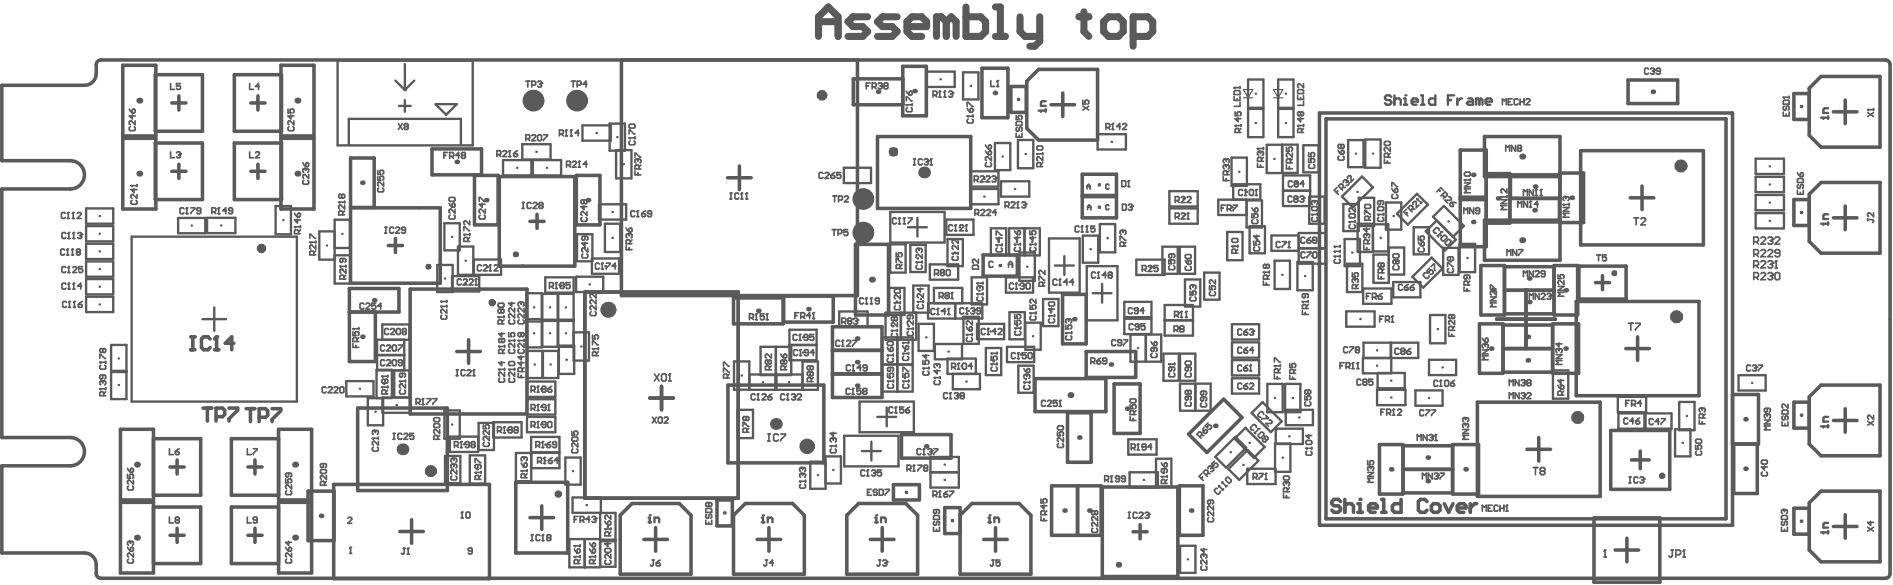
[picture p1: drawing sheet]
<svg xmlns="http://www.w3.org/2000/svg" width="267mm" height="83mm" viewBox="0 0 267 83" stroke-linecap="round" stroke-linejoin="round" font-family="sans-serif">
<g fill="none" stroke="#5a5a5a" stroke-width=".33">
<path d="M47.6 8.5v12M49.2 16.8v3.6M56.3 14.9h1.6M57.1 14.1v1.7M61.4 14.7l1.5 1.5M65 16.8v3.6M66.7 8.5v12M82.2 17.7v2.1M86 17.4h2.2v3.9h-2.2zM86.2 17.7v2.1M130.7 10.1v2.2M134.7 10.1v2.2"/>
<path d="M135.9 10.2h2.1v3.8h-2.1zM143.6 19.7v4M145.8 19.7v4M154.8 18.9v2.2M158.8 18.9v2.2M176.1 15.4h2.1v4h-2.1zM176.1 11.2h2.1v4h-2.1zM180.3 15.4h2.2v4h-2.2zM180.3 11.2h2.2v4h-2.2zM190.2 19.8v3.8M192.6 19.7h2.2v4h-2.2zM12.1 39.4h3.9v2.1h-3.9z"/>
<path d="M12.1 29.4h3.9v2.2h-3.9zM12.1 31.9h3.9v2.2h-3.9zM12.1 34.4h3.9v2.2h-3.9zM12.1 36.9h3.9v2.1h-3.9zM18.6 33.4v23.3M25.1 30.8h3.9v2.1h-3.9zM29.2 30.7v2.2M33.2 30.7v2.2M38.9 29.1h2.1v4h-2.1zM41.9 33.4v23.3M47.2 35h2.2v-4h-2.2v9h2.2v-4h-2.2M47.2 32.6h-2.2v4h2.2"/>
<path d="M61.7 37.4v3.8M62.7 31.5v3.8M64.6 34.8h2.2v4h-2.2zM64.9 31.5v3.8M66.9 36.6v2.2M67.6 39v2.1M71 22.6h4v2.2h-4zM73.7 20.3v2.2M75.2 22.6v2.2M76.9 39.1v2.2M77.7 20.3v2.2M79.2 22.6v2.2"/>
<path d="M80.9 39.1v2.2M81.3 39v2.2M81.4 33h2.2v3.9h-2.2zM83.5 36.5v2.1M84.5 28.8h3.8v2.2h-3.8zM85.1 39v2.2M85.3 31.6h2.2v4h-2.2zM86.9 21.2h2.2v4h-2.2zM87.3 36.5v2.1M119 23.7h3.9v2.1h-3.9zM125.6 34.5h2.2v4h-2.2zM125.6 29.9v4.3"/>
<path d="M128.1 32.1h2.7M128.4 34.6h2.2v3.8h-2.2zM129.4 30.7v2.7M131.2 37.3v2.2M133.3 29.9v4.3M133.5 31h3.8v2.1h-3.8zM133.7 33.7h2.1v3.9h-2.1zM135.2 37.3v2.2M136.9 24.2v2.1M136.9 26.7v2.1M137.1 39.1v3.9M139.2 39.1v3.9"/>
<path d="M139.8 32.2h2.2v3.8h-2.2zM140.4 20.2h2.1v3.8h-2.1zM140.9 24.2v2.1M140.9 26.7v2.1M141.2 25.6v2.1M141.9 39.1v2.2M142.4 32.2h2.1v3.8h-2.1zM143.8 35.6v4M145.2 25.6v2.1M145.7 39.1v2.2M146 35.6v4M146.7 32.2v3.8"/>
<path d="M148 33.6v7.7M148.8 37.5h2.7M150.2 36.1v2.7M152.3 33.6v7.7M152.8 33.2h2.1v3.9h-2.1zM153.3 37.6h4.3v7.6h-4.3zM155.2 31.6h2.1v4h-2.1zM160.3 36.6h4v2.2h-4zM164 34.8v3.8M165 27v2.1M165 29.4v2.2M166.2 34.8v3.8"/>
<path d="M166.4 34.8h2.2v3.8h-2.2zM167.2 39.4h2.1v3.9h-2.1zM169 27v2.1M169 29.4v2.2M169.9 38.5v3.8M173.1 32.7h2.2v4h-2.2zM173.7 22.2h2.2v4h-2.2zM174 26h3.8v2.2h-3.8zM175.9 28.2v3.9h2.1v-3.8h-2.1M176.3 31.9h2.2v3.8h-2.2zM179.4 33.2h3.8v2.2h-3.8zM179.8 36.8h2.2v4h-2.2z"/>
<path d="M180.9 20.4v4M180.9 20.4h2.2v4h-2.2zM181 24.8h3.8v4.3h-3.8zM181 26.9h3.8M183 37h2.2v4h-2.2zM183.2 32.9v4.3M183.9 20.5v3.8M184.7 27.7v3.9M186 20.5v3.8M186.9 27.7v3.9M187 32.9v4.3M189.7 33.7h2.2v3.9h-2.2z"/>
<path d="M190 37.2v4M191.5 31.6v4M191.7 27.9v4.7h-2.2v-3.8h2.2M192.1 24.9l-2.8 2.8 1.6 1.6M193.7 31.7h2.2v3.8h-2.2M193.7 31.6v4M193.9 27.9v4M195.5 28.6h2.2v3.8h-2.2zM195.9 35.9h-2.1v4h2.1v-5h2.2v3.9h-2.2M196.5 39.8v2.2M197.1 30.2l1.5 1.5M199.4 32.1h2.2v3.8h-2.2z"/>
<path d="M199.9 27.3l1.5 1.6M200.4 39.8v2.2M202 36.4l1.5 1.5-2.7 2.7M203.6 35v3.8M203.7 29.1l-1.5 1.5 3.2 3.2-1.6 1.5-2.7-2.7 1.6-1.5M208.1 34.4v4M247.7 22.4h4v2.2h-4zM247.7 25h4v2.1h-4zM247.7 27.5h4v2.2h-4zM247.7 30.1h4v2.1h-4zM12.1 41.9h3.9v2.1h-3.9zM15.7 48.7h2.1v7.6h-2.1z"/>
<path d="M15.7 52.5h2.1M15.7 52.3h2.1M28.6 45h3.3M30.2 43.4v3.3M48.9 53.8h3.8v2.1h-3.8zM53.1 56.2v-4h2.2v4h-3.4v3.8h2.2v-3.8M53.2 50.1h3.8M53.9 47.9v-2.1h3.9v2.1h-4.6v4.4h4.6v3.8M54 56.1h3.9v2.1h-3.9zM55.6 52.3v3.8M57 47.9v4.4M62.7 57.9v4"/>
<path d="M64.9 57.9v4M67.5 59.7h2.2v3.8h-2.2zM69.6 59.6v2.1M73.6 59.6v2.1M74.3 41.4h2.1v7.6h-2.1zM74.3 45.4h2.1M74.3 45h2.1M74.3 49.5h2.2v3.8h-2.2zM74.3 53.8v2.2M74.3 56.3v2.2M74.3 58.8v2.2M76.5 41.5v7.4"/>
<path d="M76.6 49.5v3.8M78.3 53.8v2.2M78.3 56.3v2.2M78.3 58.8v2.2M78.7 41.5v7.4M78.8 45.1h2.1M78.8 49.5v3.8M78.8 45.3h2.1M78.8 48.8h2.2v4h-2.2zM80.9 46.9h2.2v4h-2.2v-9.4h-2.1v7.4h2.1M103.5 51v4M104.1 57.8v4"/>
<path d="M105.7 51v4h3.8v-2.2h-3.8M106.2 57.8v4M107.3 48.9h2.2v4h-2.2zM109.4 52.8v2.2M111.4 48.7h3.8M111.4 46.5h3.8v4.3h-3.8zM111.6 48.9v4M113.2 51h2.2v4h-2.2zM118.4 44h4v2.1h-4zM121.3 56.7v4.3M124.4 47.6v7.7M125.1 58.8h1.3"/>
<path d="M125.1 57.5v2.7M125.4 40.6h2.2v3.9h-2.2zM126.6 47.6h2.2v7.7h-2.2zM126.6 51.4h2.2M127.1 44.1v3.8M128.8 44.1v-3.8h2.2v3.8h-6.1v3.8h4.4v-3.8M128.9 56.7v4.3M129.6 45.7v3.8M130.9 42.8v2.2M131.8 40.6h3.9v2.2h-3.9zM131.8 45.7v3.8M131.9 48.5h3.8v2.2h-3.8z"/>
<path d="M133.7 50.6h4v2.2h-4zM134.4 52.8v2.1M134.7 42.8v2.2M135.9 44.7v3.8M137.8 45.7v2.2M138.6 42.8v2.2M139.1 49.1h2.1v3.8h-2.1zM141.7 45.7v2.2M142.1 48.9v2.2M142.4 44.1h2.2v3.8h-2.2zM143.7 51.6v3.8M144.7 45.5v3.9"/>
<path d="M145.8 51.6v3.8M145.9 48.9v2.2M146.8 45.5v3.9M147.2 42.2h2.1v3.8h-2.1zM154.1 41.4h2.7M155.5 40v2.7M159.5 47.2h4.3v3.8h-4.3zM161.6 47.2v3.8M161.7 47.2v3.8M162.4 42.6v2.2M162.4 45v2.1M164.1 49.9v3.8"/>
<path d="M164.3 43v4.4M166.3 49.9v3.8M166.5 54.1h4.3v3.9h-4.3zM166.5 49.9h2.1v3.8h-2.1zM168.3 43v4.4M168.6 54.1v3.9M173.8 53.4h3.8v2.1h-3.8zM173.8 50.8h3.8v2.2h-3.8zM173.8 45.7h3.8v2.2h-3.8zM173.8 48.3h3.8v2.2h-3.8zM178.1 56.7l-1.5 1.6M180.8 59.5l-1.5 1.5"/>
<path d="M181 54.2v4M181.3 54.2h2.1v4h-2.1zM181.4 57.8h3.8v2.2h-3.8zM189.9 43.9v2.2M193.9 43.9v2.2M194.3 55h4v2.2h-4zM194.3 52.6h3.9v2.2h-3.9zM196.2 48.4v2.1M196.3 48.4v2.1M196.3 50.5v2.2M196.3 40.7v2.2M199.7 55.1h3.8v2.2h-3.8z"/>
<path d="M200.1 48.4v2.1M201.6 50.8h3.8v2.1h-3.8zM201.7 44.5h2.2v3.9h-2.2zM219.1 52.3v4M221.2 52.3v4M228.2 56h4v2.2h-4zM228.3 58.3h3.8v2.2h-3.8zM232 58.3v2.2M235.8 58.3v2.2M236.9 56.7h2.2v4h-2.2zM245.3 52.9v2.2M249.1 52.9v2.2"/>
<path d="M62.8 64.3v3.9M63.5 61.6v2.2M64.9 64.3v3.9M66.3 64.3h2.1v3.9h-2.1zM67.5 61.6v2.2M72.8 63.9h2.1v4h-2.1zM74.9 61.7v2.1M78.9 61.7v2.1M78.9 63.9v2.2M79.8 64.6h2.1v3.8h-2.1zM80.3 76.1h2.2v4h-2.2zM80.8 70.2v2.2"/>
<path d="M84.7 76.1v4M84.7 76.2h2.1M84.7 76.4h2.1M84.7 72.4h2.1v7.6h-2.1zM84.8 70.2v2.2M116.5 64.4v4.6h-2.2v-3.9h2.2M118.6 64.4v3.8M119.1 61.5v4.3M121.6 63.7h2.7M122.9 62.3v2.7M126.8 61.5v4.3M135.3 64.5v4.3"/>
<path d="M159.2 62h4v2.2h-4zM159.4 66.6h3.9v2.2h-3.9zM163.1 64.7v4M166.5 77h2.1v3.8h-2.1zM173.3 66.2l2.7-2.7 1.5 1.5-2.7 2.7zM174.2 61.9l1.5-1.5 2.7 2.7-1.5 1.5zM174.3 61.6l1.5 1.6-2.8 2.8M176 66.1v2.2M179.9 62.6h2.1v4h-2.1zM180 66.1v2.2M180 60.5h3.8v2.2h-3.8zM236.3 60.6h2.2v3.8h-2.2z"/>
</g>
<g fill="none" stroke="#5a5a5a" stroke-width=".5">
<path d="M.3 12v10.7M13.6 9.1v1.3M17.3 19.5h4.7v10h-4.7zM17.3 9.2h4.7v10h-4.7zM21.9 10.5h6.7v8h-6.7zM24.2 14.5h2M25.2 13.5v2M33.1 10.5v8M35.4 14.5h1M36.4 13.5v2M39.6 19.5h4.7v10h-4.7zM39.6 9.2v10"/>
<path d="M39.7 10.5v8M44.3 9.2v10M87.7 8.5v33.2M120.4 11.1v3.7M121 8.5v33.2M123.8 19.3v10.1M127.4 9.4h3.3v6.9h-3.3zM127.4 11.1v3.7M136.9 19.3v10.1M138.5 9.6h3.7v7h-3.7zM142.6 12.2v3.7M149.9 13.1v3.3"/>
<path d="M154.8 9.8v10M186.1 15.9v58.2M187.1 16.8v56.4M209.4 19.3v5.6M220.1 19.3v17.4M229.7 11.3v3.3M236.7 11.3v3.3M243.5 16.8v56.4M244.4 15.9v58.2M256.9 10.8l-1.7 1.7v6.6l1.7 1.7M260.3 14.1v3.3M265.2 10.8v10"/>
<path d="M.3 26.7v35M21.9 20.2h6.7v8h-6.7zM24.2 24.2h2M25.2 23.2v2M33.1 20.2v8M35.4 24.2h2M36.4 23.2v2M39.7 20.2v8M49.5 40v-10.7h12.6v10.7M49.5 22.3h3.3v7h-3.3zM54.8 34.6h2M55.8 33.6v2"/>
<path d="M60.9 21v3.7M66.9 24.8h3.4v6.9h-3.4zM67.9 21v3.7M74.8 31.2h2M75.8 30.2v2M81.1 24.9v12.7M81.3 24.8v6.9M84.6 24.8v6.9M120.7 34.5v10M125.3 34.5v10M138.7 36h4.8v3h-4.8zM152.7 24.6h4.8v3h-4.8z"/>
<path d="M152.7 27.7h4.8v3h-4.8zM208.9 37.5h3.3v7h-3.3zM209.4 31.1v5.6M209.7 21.2v13.6M213 24.5v7M213.1 24.7v3.3M220 28v3.3M220.1 24.4h3.3v7h-3.3M222.6 37.5v7M222.7 37.6v4.6M223 21.3v13.3M229.4 37.6v4.6"/>
<path d="M230 27.9h1.6M231.6 26.2v3.4M240.3 21.3v13.3M256.9 25.8l-1.7 1.6v6.7l1.7 1.6M260.3 29.1v3.3M265.2 25.8v9.9M49.3 44h7v-3.3h-7v10.3h3.7v-7M57.9 40.8v17.6M63.1 57.6v11.6M64.4 49.6h3.4M66.1 47.9v3.4M74.3 40.8v17.6"/>
<path d="M82.5 41.2v29.1M91.7 56.2h3.3M93.3 54.5v3.3M102.7 54.3v11M103.5 42v3.7M110.5 42v3.7M110.6 41.8v3.6M116.2 54.3v11M117.4 46.1v10M117.5 41.8v3.6M146 53.4v4.7M149.9 41.5v7"/>
<path d="M150.6 58.2v7M153.2 41.5v7M153.2 49.6v3.7M153.9 58.2v7M156 53.4v4.7M157.2 54.2v7M160.2 49.6v3.7M160.8 54.2v7M172.6 56.3l2.6 2.6M208.4 56.8v13.3M208.7 45.7h3.3v7h-3.3zM215.3 40.9v8.3"/>
<path d="M219 45.7v7M222.4 42.5v13.3M222.7 45.7v7M225.7 56.8v13.3M229.4 49.2h1.6M231 47.5v3.4M248.1 55.7v7M256.9 54.3l-1.7 1.7v6.7l1.7 1.6M260.3 57.7v3.3M265.2 54.3v10M.3 65.7v12.3M13.6 79.7v1.2"/>
<path d="M17 70.9h4.7v10h-4.7zM17 60.6h4.7v10h-4.7zM21.7 61.9h6.6v8h-6.6M21.7 71.5h6.6v8h-6.6M24 75.5h2M24 65.9h2M25 64.9v2M25 74.5v2M32.6 61.9v8M32.6 71.5v8M35 75.5h2M35 65.9h2"/>
<path d="M36 64.9v2M36 74.5v2M39.3 70.9h4.7v10h-4.7zM39.3 60.6h4.7v10h-4.7zM43.5 69.3h3.6v7h-3.6M47.1 68.4v13.3M56.4 75h3.3M58.1 73.3v3.4M69.1 68.4v13.3M72.8 68.1v9.9M76.4 71.4v3.3M80.1 68.1v9.9"/>
<path d="M89.2 71l-1.7 1.7v8.3M92.5 74.5v3.3M101.2 70.6h2.1v3.6h-2.1zM103.5 72.7v8.3M106.8 76.1h3.3M108.5 74.5v3.3M111.8 71l1.7 1.7v8.3M121.1 71l-1.6 1.7v8.3M126 68.4h3.7v2.2h-3.7zM127.2 61.3v3.3M127.8 71l1.7 1.7v8.3M134.2 61.3v3.3"/>
<path d="M135.4 75.3h-2.1v-3.7h2.1v9.4M137.1 71l-1.7 1.7M138.8 76.1h3.3M140.4 74.5v3.3M145.4 72.7v8.3M148.3 68.6v6.9M152 68.6h3.3v6.9h-3.3zM155.5 68.7v12.7M159.8 75h2M160.8 74v2M166.2 68.7v12.7M166.4 68.6h3.3v6.9h-3.3z"/>
<path d="M167.7 61.3l2.6 2.6M194.6 62.7h3.3v7h-3.3zM204.9 62.7v7M208.6 62.7v7M215.4 63.4h3.3M217.1 61.7v3.4M224.9 73.1v9.1M227.2 60.7v8.4M227.8 77.6h3.4M229.5 76v3.3M230.1 64.9h2.5M231.4 63.7v2.4"/>
<path d="M234.2 73.1v9.1M235.6 60.7v8.4M244.6 62.7v6.9M247.9 62.7v6.9M256.9 69.3l-1.7 1.7v6.6l1.7 1.7M260.3 72.6v3.4M265.2 69.3v10"/>
</g>
<path d="M175.4 12.6h1.3l-.6 1.2zM175.4 13.8h1.3M179.6 13.8h1.4M179.6 12.6h1.4l-.7 1.2z" fill="none" stroke="#5a5a5a" stroke-width=".17"/>
<circle cx="57.1" cy="12.7" r=".17" fill="#5a5a5a"/>
<g fill="none" stroke="#5a5a5a" stroke-width=".5">
<path d="M.3 12h11.6M14.2 8.5h251.8M33.1 18.5h6.6M33.1 10.5h6.6M36.4 14.5h1M39.6 9.2h4.7M39.6 19.2h4.7M120.4 14.8h7M120.4 11.1h7M123.8 19.3h13.1M142.6 12.2h2.2v3.7h-2.2M148.3 14.8h3.3"/>
<path d="M154.8 9.8h-8.3l-1.6 1.7v6.6l1.6 1.7h8.3M186.1 15.9h58.3M187.1 16.8h56.4M209.4 19.3h10.7M229.7 14.6h7M229.7 11.3h7M255.2 13.2h-2.1v3.7h2.1M256.9 10.8h8.3M258.6 15.8h3.4M266.6 9.1v71.8M.3 26.7h9.6M.3 22.7h9.6"/>
<path d="M33.1 28.2h6.6M33.1 20.2h6.6M49.5 40h12.6M60.9 21h7M60.9 24.7h7M81.1 24.9h-10.7v12.7h10.7M81.3 31.7h3.3M81.3 24.8h3.3M102.6 25.1h3.4M104.3 23.4v3.3M120.7 34.5h4.6M123.8 29.4h13.1"/>
<path d="M206 27.8h3.7M206 28.2h3.7M209.4 24.9h10.7M209.4 36.7h10.7M209.4 31.1h10.7M209.7 21.2h-3.7v13.6h3.7M209.7 31.5h3.3M209.7 24.5h3.3M212.2 37.6h7M213 28h7.1M213 31.3h7M213.1 24.7h7"/>
<path d="M222.6 37.5h-3.4v7h3.4M222.7 37.6h6.7M223 34.6h17.3M223 21.3h17.3M225.1 39.9h2M226.1 38.9v2M231.6 27.9h1.7M255.2 28.2h-2.1v3.6h2.1M256.9 35.7h8.3M256.9 20.8h8.3M256.9 25.8h8.3M258.6 30.7h3.4"/>
<path d="M57.9 58.4h16.4M57.9 40.8h16.4M63.1 57.6h-12.6v11.6h12.6M82.5 41.2h21.6v29.1h-21.6M87.7 41.7h33.3M102.7 54.3h13.5M103.5 42h7M103.5 45.7h7M110.6 45.4h6.9M110.6 41.8h6.9M117.4 46.1h7v10h-7M117.4 49.4h7"/>
<path d="M117.4 52.8h7M120.7 44.5h4.6M146 58.1h10M146 53.4h10M149.9 48.5h3.3M149.9 41.5h3.3M150.6 58.2h3.3M153.2 53.3h7M153.2 49.6h7M157.2 54.2h3.6M172.6 56.3l-4.9 5M175.2 58.9l-4.9 5"/>
<path d="M208.4 56.8h17.3M211.1 45h8.3M212 49.2h7M212 52.5h7M212 45.9h7M212.2 44.3h7M212.2 41h7M219 45.7h3.7M219 52.7h3.7M222.4 42.5h17.3v13.3h-17.3M222.7 42.2h6.7M231 49.2h1.7"/>
<path d="M244.4 55.7h3.7M255.2 56.8h-2.1v3.6h2.1M256.9 54.3h8.3M258.6 59.3h3.4M.3 78h11.6M.3 61.7h9.6M.3 65.7h9.6M32.6 79.5h6.7M32.6 71.5h6.7M32.6 69.9h6.7M32.6 61.9h6.7M43.5 69.3v7"/>
<path d="M47.1 68.4h22M72.8 78h7.3M72.8 68.1h7.3M74.8 73h3.3M89.2 71h6.6l1.7 1.7v8.3h-10M90.8 76.1h3.4M102.7 65.3h13.5M111.8 71h-6.7l-1.6 1.7M121.1 71h6.7M122.8 76.1h3.3M124.5 74.5v3.3M127.2 61.3h7"/>
<path d="M127.2 64.6h7M137.1 71h6.7l1.6 1.7M148.3 75.5h3.7M148.3 68.6h3.7M150.6 65.2h3.3M155.5 68.7h10.7M157.2 61.2h3.6M186.1 74.1h58.3M187.1 73.2h56.4M197.9 69.6h7M197.9 62.9h7M197.9 66.2h7"/>
<path d="M204.9 69.7h3.7M204.9 62.7h3.7M208.4 70.1h17.3M224.9 73.1h9.3M227.2 69.1h8.4M227.2 60.7h8.4M244.4 62.7h3.7M244.6 69.6h3.3M255.2 71.7h-2.1v3.7h2.1M256.9 79.3h8.3M256.9 69.3h8.3M256.9 64.3h8.3"/>
<path d="M258.6 74.3h3.4M14.2 81.6h251.8M47.1 81.7h22M103.5 81h10M119.5 81h10M135.4 81h10M155.5 81.4h10.7M224.9 82.2h9.3"/>
</g>
<g fill="none" stroke="#5a5a5a" stroke-width=".33">
<path d="M47.6 8.5h19.1M49.2 16.8h15.8M55.8 11.4l1.3 1.3M57.1 9v3.7M58.4 11.4l-1.3 1.3M61.4 14.7h3l-1.5 1.5M82.2 19.8h4M82.2 17.7h4M130.7 10.1h4M130.7 12.3h4M143.6 19.7h2.2M147.5 15.4v.4"/>
<path d="M147.5 15.6h-.6v.2M154.8 18.9h4M190.2 19.8h2.2v3.8h-2.2M18.6 33.4h23.3M29.2 32.9h4M29.2 30.7h4M47.6 20.5h19.1M61.7 37.4h2.2v3.8h-2.2M62.7 35.3h2.2M62.7 31.5h2.2M66.9 36.6h3.8v2.2h-3.8M67.6 39h-3.8v2.1h3.8"/>
<path d="M73.7 20.3h4M73.7 22.5h4M75.2 24.8h4M75.2 22.6h4M76.9 39.1h4M81.3 39h3.8M83.5 38.6h3.8M83.5 36.5h3.8M125.6 34.2h7.7M125.6 29.9h7.7M131.2 37.3h4M131.2 39.5h4"/>
<path d="M136.9 26.3h4M136.9 28.8h4M136.9 26.7h4M136.9 24.2h4M137.1 39.1h2.1M141.2 27.7h4M141.2 25.6h4M141.9 39.1h3.8M143.6 23.7h2.2M143.8 39.6h2.2M143.8 35.6h2.2M144.5 36h2.2"/>
<path d="M144.5 32.2h2.2M148 33.6h4.3M154.8 21.1h4M164 34.8h2.2M164 38.6h2.2M165 31.6h4M165 29.4h4M165 29.1h4M165 27h4M169.9 38.5h2.1v3.8h-2.1M175.9 28.2h-4v2.1h4M180.9 20.4h-2.2v4h2.2"/>
<path d="M183.2 37.2h3.8M183.2 35h3.8M183.2 32.9h3.8M183.9 24.3h2.1M183.9 20.5h2.1M184.7 31.6h2.2M184.7 27.7h2.2M190 37.2h2.2v4h-2.2M191.5 35.6h2.2M191.5 31.6h2.2M191.7 31.9h2.2M191.7 27.9h2.2"/>
<path d="M192.1 24.9l1.6 1.5-2.8 2.9M196.5 39.8h3.9M199.9 27.3l-2.8 2.9M201.4 28.9l-2.8 2.8M202 36.4l-2.7 2.7 1.5 1.5M203.6 35h2.2v3.8h-2.2M203.7 29.1l2.8 2.8-1.5 1.5M208.1 34.4h-2.2v4h2.2M18.6 56.7h23.3M62.7 57.9h2.2M69.6 59.6h4M74.3 53.8h4"/>
<path d="M74.3 56h4M74.3 58.8h4M74.3 56.3h4M74.3 58.5h4M76.5 48.9h2.2M76.5 45.1h2.2M76.5 45.3h2.2M76.5 41.5h2.2M76.6 53.3h2.2M76.6 49.5h2.2M76.9 41.3h4M81.3 41.2h3.8"/>
<path d="M103.5 55h2.2M103.5 51h2.2M104.1 57.8h2.1M109.4 55h3.8M109.4 52.8h3.8M109.5 48.9h2.1M109.5 52.9h2.1M121.3 56.7h7.6M123.8 58.8h1.3M124.4 55.3h2.2M124.4 51.4h2.2M124.4 47.6h2.2"/>
<path d="M129.6 49.5h2.2M129.6 45.7h2.2M130.9 45h7.7M130.9 42.8h7.7M134.4 52.8h3.8v2.1h-3.8M135.9 44.7h2.2v3.8h-2.2M137.1 43h2.1M137.8 45.7h3.9M137.8 47.9h3.9M141.9 41.3h3.8M142.1 48.9h3.8M142.1 51.1h3.8"/>
<path d="M143.7 55.4h2.1M143.7 51.6h2.1M144.7 49.4h2.1M144.7 45.5h2.1M148 41.3h4.3M162.4 45h-3.8v2.1h3.8M162.4 42.6h-3.8v2.2h3.8M164.1 53.7h2.2M164.1 49.9h2.2M164.3 47.4h4M164.3 45.2h4M164.3 43h4"/>
<path d="M176.6 58.3l2.7 2.7M178.1 56.7l2.7 2.8M181 54.2h-2.2v4h2.2M189.9 43.9h4M189.9 46.1h4M196.2 48.4h-3.8v2.1M196.3 48.4h3.8M196.3 40.7h-4v2.2h4M196.5 42h3.9M200.1 50.5h-7.8v2.2h4M219.1 56.3h2.1M219.1 52.3h2.1"/>
<path d="M232 58.3h3.8M245.3 55.1h3.8M245.3 52.9h3.8M62.7 61.9h2.2M62.8 68.2h2.1M62.8 64.3h2.1M63.5 63.8h4M63.5 61.6h4M69.6 61.7h4M74.3 61h4M74.9 66.1h4M74.9 63.9h4"/>
<path d="M74.9 61.7h4M74.9 63.8h4M80.8 72.4h4M80.8 70.2h4M82.5 76.1h2.2M104.1 61.8h2.1M116.5 68.2h2.1M116.5 64.4h2.1M119.1 61.5h7.7M119.1 65.8h7.7M121.3 61h7.6M131.3 66.6h4"/>
<path d="M135.3 64.5h-4v4.3h4M163.1 64.7h2.1v4h-2.1M174.3 61.6l-2.9 2.9 1.6 1.5M176 68.3h4M176 66.1h4M232 60.5h3.8M82.5 80.1h2.2"/>
</g>
<path d="M140.1 37l-.2-.1h-.2l-.2 .1v.6l.2 .1h.2l.2-.1M142.3 37.7v-.5l.3-.3 .2 .3v.5M142.3 37.3h.5M49.3 78.1h.3M49.5 77.2h.1M49.5 77.2v.9M49.5 77.2l-.2 .2M66.6 77.7h-.4l-.1-.1 .1-.3h.3l.1 .2v.5l-.1 .2h-.3l-.1-.2" fill="none" stroke="#5a5a5a" stroke-width=".23"/>
<circle cx="146.5" cy="15.6" r=".17" fill="#5a5a5a"/>
<path d="M147.5 14.3h-.5l-.1 .1v.5h.6M257.9 75v.3M257.9 75.1h-.7v.2" fill="none" stroke="#5a5a5a" stroke-width=".33"/>
<path d="M153.4 29.6v-.5l.2-.2 .3 .2v.5M153.4 29.2h.5M156.5 29l-.2-.1-.3 .1v.5l.1 .1 .4-.1" fill="none" stroke="#5a5a5a" stroke-width=".23"/>
<circle cx="256.9" cy="75.1" r=".17" fill="#5a5a5a"/>
<path d="M257.9 31.6h-.7v.1M257.9 31.4v.3M257.9 73.8h-.5l-.2 .2v.5h.7" fill="none" stroke="#5a5a5a" stroke-width=".33"/>
<circle cx="256.9" cy="31.6" r=".17" fill="#5a5a5a"/>
<path d="M257.9 16.6h-.7v.2M257.9 16.4v.4M257.9 30.2h-.5l-.2 .2v.5h.7" fill="none" stroke="#5a5a5a" stroke-width=".33"/>
<circle cx="256.9" cy="16.6" r=".17" fill="#5a5a5a"/>
<path d="M257.9 15.3h-.5l-.2 .1v.5h.7M91.5 73.7h.3M91.5 73h.2v.7" fill="none" stroke="#5a5a5a" stroke-width=".33"/>
<g fill="none" stroke="#5a5a5a" stroke-width=".23">
<path d="M18.2 15.4l.5 .5M18.4 17.9l-.2 .1v.3l.2 .1h.5l.2-.1v-.3l-.2-.1M18.7 15.5l.2-.1 .2 .1v.3l-.2 .1h-.2zM18.7 16.2v.6l-.5-.4h.9M19.1 17.1v.5l-.6-.5-.3 .1v.3l.2 .1M40.6 15.4v.5h.4l-.1-.4 .1-.1h.3l.2 .1v.3l-.2 .1M40.8 17.9l-.2 .1v.3l.2 .1h.5l.2-.1v-.3l-.2-.1M41 16.2v.6l-.4-.4h.9M41.5 17.1v.5l-.6-.5-.3 .1v.3l.2 .1M88.7 19.5h.1M88.7 17.7l.2-.2h.5l.2 .2v.2l-.2 .2h-.5l-.2-.2zM88.7 18.9v-.5h.2l.5 .5h.2"/>
<path d="M88.7 19.5h.9M88.7 19.5l.2 .1M88.9 19.9l-.2 .1v.3l.2 .1h.5l.2-.1v-.3l-.2-.1M89.6 19.3v.3M41.5 32h.1M41.5 32l.2 .2M41.5 32h.9M41.5 30.1l.5 .5M42 30.2l.2-.1 .2 .1v.3l-.2 .1h-.2zM42 30.9v.6l-.5-.5h.9M42.1 33v-.4l-.1-.2h-.3l-.2 .2v.4h.9M42.4 32.4l-.3 .3"/>
<path d="M42.4 31.9v.3M43.7 34.2h.1M43.7 34.2l.2 .1M43.7 33.6v-.5h.2l.5 .5h.1M43.7 34.2h.8M44.3 36v-.4l-.2-.2h-.2l-.2 .2v.4h.8M44.5 34.6v.5l-.5-.5-.3 .1v.3l.2 .1M44.5 35.4l-.2 .3M44.5 34v.3M48 37.6h.1M48 37.6h.8M48 37.6l.1 .1"/>
<path d="M48.4 36.5v.4l-.2 .1-.2-.1v-.3l.1-.1h.6l.1 .1v.3l-.1 .1M48.5 39.4v-.4l-.1-.2h-.3l-.1 .2v.4h.8M48.8 38v.6l-.6-.6-.2 .1v.3l.1 .2M48.8 38.8l-.3 .3M48.8 37.4v.3M65.4 33.1h.1M65.4 33.1h.9M65.4 32.5v-.5h.2l.5 .5h.2M65.4 33.1l.2 .1M66 34.1v-.5l-.1-.1h-.3l-.2 .1v.5h.9M66.3 31.2v.5l-.6-.5-.3 .1v.3l.2 .1M66.3 33.5l-.3 .3"/>
<path d="M66.3 33v.2M82.1 30.7l-.1 .1v.3l.1 .1h.6l.1-.1v-.3l-.1-.1M82.2 35.8l-.1 .2v.3l.1 .1h.6l.1-.1v-.3l-.1-.2M82.4 28.3l-.2-.1-.2 .1v.3l.1 .1 .3-.1M82.4 28.3l.1-.1 .3 .1v.3l-.1 .1-.3-.1M82.4 29v.6l-.4-.4h.8M82.4 28.3v.3M82.5 33.3v.5l-.1 .1-.3-.1v-.3l.1-.2h.6l.1 .2v.3l-.1 .1M82.5 34.2v.5l-.4-.4h.8M82.8 29.9v.5l-.6-.5-.2 .1v.3l.1 .1M82.9 35v.6l-.5-.6h-.2l-.1 .1v.3l.1 .2M88.3 34.7v.5h.9"/>
<path d="M88.3 32.2l.4 .5M88.6 33h.1M88.6 33l-.3 .1v.3l.2 .2M88.6 33l.1 .1M88.7 32.3l.3-.1 .2 .1v.3l-.2 .1h-.3zM88.7 33.1v.2M88.7 34.9v.3M88.7 33.1l.2-.1 .3 .1v.3l-.2 .2M88.9 34.4v-.4l-.2-.2h-.2l-.2 .2v.4h.9M89.2 33.8l-.3 .3M61.2 59.9l.1-.1h.6l.1 .1v.3l-.1 .1h-.6l-.1-.1zM61.2 59.1l.1-.2h.6l.1 .2v.3l-.1 .1h-.6l-.1-.1z"/>
<path d="M62.2 43.2h.1M62.2 42.5h.1M62.2 43.2h.8M62.2 43.2l.1 .2M62.2 42.5h.8M62.2 42.5l.1 .2M62.3 44.5l-.1 .1v.3l.1 .1h.6l.1-.1v-.3l-.1-.1M63 43.6v.6l-.5-.6-.3 .2v.3l.1 .1M63 42.4v.3M63 43.1v.3M68.2 59.9v.6h.4l-.1-.4 .1-.2h.3l.1 .2v.3l-.1 .1M71.9 45.1l-.1 .2v.3l.1 .1h.6l.1-.1v-.3l-.1-.2"/>
<path d="M72.2 42.7v.5l-.4-.4h.8M72.6 44.3v.6l-.6-.6h-.1l-.1 .2v.2l.1 .2M72.6 43.5v.5l-.6-.5-.2 .1v.3l.1 .1M73.2 45.1l-.1 .2v.3l.1 .1h.6l.1-.1v-.3l-.1-.2M73.4 42.7h.1M73.4 42.7l-.3 .1v.3l.1 .1M73.4 42.7l.1 .1M73.5 42.8l.2-.1 .2 .1v.3l-.1 .1M73.5 42.8v.1M73.9 43.5v.5l-.5-.5-.3 .1v.3l.1 .1M73.9 44.3v.6l-.5-.6-.3 .2v.2l.1 .2M18 66.9v.6h.4l-.1-.3 .1-.3h.3l.1 .2v.2l-.1 .2"/>
<path d="M18 66.1l.4 .5M18.1 68.6l-.1 .1v.3l.1 .1h.6l.1-.1v-.3l-.1-.1M18.4 66.2l.3-.1 .1 .1v.3l-.1 .1h-.3zM18.8 67.8v.5l-.5-.5-.3 .1v.3l.1 .1M40.3 67.6v.5h.4l-.1-.2 .1-.3h.3l.1 .1v.3l-.1 .1M40.4 69.2l-.1 .2v.3l.1 .1h.6l.1-.1v-.3l-.1-.2M40.7 66.8v.4l-.1 .1-.3-.1v-.3l.1-.1h.6l.1 .1v.3l-.1 .1M41.1 68.4v.6l-.5-.6-.3 .2v.2l.1 .2M45.2 66.4l.1-.1h.6l.1 .1v.3l-.1 .1h-.6l-.1-.1zM45.6 65.4v.4l-.1 .2-.3-.2v-.2l.1-.2h.6l.1 .2v.2l-.1 .2M45.8 68.5v-.4l-.2-.2h-.3l-.1 .2v.4h.8M46 67.1v.5l-.5-.5-.3 .1v.3l.1 .1"/>
<path d="M46 67.9l-.2 .3M49.1 73.1l.1-.1h.3l.1 .1v.2l-.5 .5h.5M52.5 61.9h.1M52.5 61.9h.9M52.5 61.9l.2 .1M52.7 63.1l-.2 .1v.3l.2 .2h.5l.2-.2v-.3l-.2-.1M52.8 60.7h.1M52.8 60.7l-.3 .2v.3l.2 .1M52.8 60.7l.2 .2M53 60.9l.1-.2 .3 .2v.3l-.2 .1M53 60.9v.1M53.4 62.3v.5l-.6-.5h-.1l-.2 .1v.3l.2 .1"/>
<path d="M53.4 61.7v.3M61.7 62v-.4l-.1-.2h-.3l-.1 .2v.4h.8M62 60.6v.6l-.5-.6-.3 .1v.3l.1 .2M62 61.4l-.3 .3M65.1 73.1h.2M65.2 72.3h.1M65.2 72.3v.8M65.2 72.3l-.1 .1M65.7 72.4l.2-.1h.3l.1 .1v.6l-.1 .1h-.3l-.2-.1zM67 66.7h.1M67 66.7h.9M67 65.3v-.6h.2l.5 .6h.2"/>
<path d="M67 66.7l.2 .1M67.4 65.6v.4l-.1 .1-.3-.1v-.3l.2-.1h.5l.2 .1v.3l-.2 .1M67.6 67.6v-.4l-.2-.1h-.2l-.2 .1v.4h.9M67.9 67.1l-.3 .3M67.9 66.5v.3M68.3 62.4l-.1 .2v.2l.1 .2h.6l.1-.2v-.2l-.1-.2M69 60.8v.5l-.5-.5-.3 .1v.3l.1 .1M69 61.6v.6l-.5-.6-.3 .1v.3l.1 .2M73.5 66.4h.1M73.5 66.4l.2 .2M73.5 66.4h.9M73.5 65.3l.4 .6"/>
<path d="M73.8 64.5h.1M73.8 64.5l-.3 .1v.3l.2 .2M73.8 64.5l.1 .1M73.9 64.6l.2-.1 .3 .1v.3l-.2 .2M73.9 65.5l.3-.2 .2 .2v.2l-.2 .2h-.3zM73.9 64.6v.2M74.1 67.4v-.4l-.2-.1h-.2l-.2 .1v.4h.9M74.4 66.9l-.3 .2M74.4 66.3v.3M80.7 61.8l.1-.1h.6l.1 .1v.3l-.1 .1h-.6l-.1-.1zM80.7 60.9v.5h.4l-.1-.3 .1-.2h.3l.1 .1v.3l-.1 .1M80.8 63.3l-.1 .2v.3l.1 .1h.6l.1-.1v-.3l-.1-.2"/>
<path d="M81.5 62.5v.6l-.5-.6-.3 .2v.2l.1 .2M85.3 74.7h.1M85.3 74.7l.2 .1M85.3 74.7h.9M85.3 73.5l.4 .6M85.7 73.7l.3-.2 .2 .2v.3l-.2 .1h-.3zM85.9 75.6v-.4l-.2-.1h-.2l-.2 .1v.4h.9M86.2 72.7v.6l-.6-.6-.3 .2v.2l.2 .2M86.2 75.1l-.3 .2M86.2 74.5v.3"/>
</g>
<circle cx="91.7" cy="72.7" r=".17" fill="#5a5a5a"/>
<path d="M92.3 73.7v-.7h.5l.2 .2v.5M107.5 73h.1v.7M107.5 73.7h.3" fill="none" stroke="#5a5a5a" stroke-width=".33"/>
<path d="M99.6 71.9l.1-.2h.6l.1 .2v.4h-.8zM99.6 73.4v.6h.8v-.6M99.7 72.6l-.1 .1v.3l.1 .1 .3-.1v-.3l.1-.1 .3 .1v.3l-.1 .1M100 71l-.2-.1-.2 .1v.3l.1 .2 .3-.2M100 71l.1-.1 .3 .1v.3l-.1 .2-.3-.2M100 71v.3M100 73.7v.3" fill="none" stroke="#5a5a5a" stroke-width=".23"/>
<circle cx="107.6" cy="72.7" r=".17" fill="#5a5a5a"/>
<path d="M108.3 73.7v-.7h.5l.2 .2v.5M139.4 73h.2v.7M139.4 73.7h.4" fill="none" stroke="#5a5a5a" stroke-width=".33"/>
<g fill="none" stroke="#5a5a5a" stroke-width=".23">
<path d="M127.9 14.8h.1M127.9 14.2v-.5h.1l.5 .5h.2M127.9 14.8h.8M127.9 14.8l.1 .1M127.9 12.9l.4 .5M128 15.2l-.1 .1v.3l.1 .2h.5l.2-.2v-.3l-.2-.1M128.3 13l.2-.1 .2 .1v.3l-.2 .1h-.2zM128.7 14.7v.2M136.4 16.4h.1M136.4 15v-.6h.2l.5 .6h.2M136.4 16.4h.9M136.4 16.4l.2 .1"/>
<path d="M136.4 15.3l.5 .5M136.6 16.8l-.2 .1v.3l.2 .2h.5l.2-.2v-.3l-.2-.1M136.9 15.4l.2-.1 .2 .1v.3l-.2 .1h-.2zM137.3 16.2v.3M126.4 35.7v.5h.4l-.1-.3 .1-.2h.3l.2 .1v.3l-.2 .1M126.4 37.1v-.6h.2l.5 .6h.2M127 37.9v-.4l-.2-.2h-.2l-.2 .2v.4h.9M127.3 37.3l-.3 .3M129.3 37h.1M129.3 37h.8M129.3 37l.1 .1M129.4 37.4l-.1 .2v.2l.1 .2h.5l.2-.2v-.2l-.2-.2"/>
<path d="M129.5 35.1h.1M129.5 35.1l-.2 .1v.3l.1 .1M129.5 35.1l.2 .1M129.7 35.2l.1-.1 .3 .1v.3l-.2 .1M129.7 35.2v.1M130.1 35.9v.5l-.6-.5-.2 .1v.3l.1 .1M130.1 36.9v.2M134.3 35.8h.1M134.3 35.8h.9M134.3 35.8l.2 .1M134.5 36.2l-.2 .1v.3l.2 .1h.5l.2-.1v-.3l-.2-.1M135.2 33.8v.6l-.6-.6-.3 .2v.2l.2 .2"/>
<path d="M135.2 34.6v.6l-.6-.6-.3 .2v.3l.2 .1M135.2 35.6v.3M105.2 58.9l-.1-.1-.3 .1v.3l.2 .1 .2-.1M105.2 58.9l.2-.1 .2 .1v.3l-.1 .1-.3-.1M105.2 58.9v.3M125.8 46.6h.1M125.8 46.6h.8M125.8 46.6l.1 .2M125.9 47.1l-.1 .1v.3l.1 .1h.6l.1-.1v-.3l-.1-.1M126.2 42.7h.1M126.2 40.9l.1-.1h.6l.1 .1v.3l-.1 .2h-.6l-.1-.2zM126.2 44.8v.3"/>
<path d="M126.2 42.7h.8M126.2 42.7l.1 .2M126.2 44.8l.1-.1 .3 .1v.3l-.1 .2-.3-.2M126.2 44.8l-.2-.1-.2 .1v.3l.1 .2 .3-.2M126.3 43.2l-.1 .1v.3l.1 .1h.6l.1-.1v-.3l-.1-.1M126.6 45.5v.6l-.6-.6-.2 .2v.2l.1 .2M126.6 46.5v.3M127 41.6v.6l-.5-.6-.3 .2v.2l.1 .2M127 42.6v.3M128 46.4h.1M128 46.4h.8M128 46.4l.1 .1"/>
<path d="M128.1 46.8l-.1 .1v.3l.1 .2h.6l.1-.2v-.3l-.1-.1M128.4 44.5v.4l-.1 .1-.3-.1v-.3l.1-.1h.6l.1 .1v.3l-.1 .1M128.8 45.3v.5l-.5-.5-.3 .1v.3l.1 .1M128.8 46.3v.2M129.4 42.6h.1M129.4 42.6h.9M129.4 42.6l.2 .1M129.6 43l-.2 .1v.3l.2 .1h.5l.2-.1v-.3l-.2-.1M129.8 40.6v.6l-.4-.4h.9M130.3 41.5v.5l-.6-.5-.3 .1v.3l.2 .1M130.3 42.4v.3M136.3 47.2h.1"/>
<path d="M136.3 46.1l.4 .6M136.3 47.2h.9M136.3 47.2l.2 .2M136.5 47.6l-.2 .2v.3l.2 .1h.5l.2-.1v-.3l-.2-.2M136.7 46.3l.3-.2 .2 .2v.2l-.2 .2h-.3zM137.2 45.3v.5l-.6-.5-.3 .1v.3l.2 .1M137.2 47.1v.3M104.8 60.2v-.6h.2l.5 .6h.1M105.4 61v-.4l-.2-.2h-.2l-.2 .2v.4h.8M105.6 60.4l-.2 .3M112.8 67.9h.1M112.8 67.9h.8"/>
<path d="M112.8 67.9l.1 .2M112.9 68.3l-.1 .2v.2l.1 .2h.6l.1-.2v-.2l-.1-.2M113.1 66.8h.1M113.1 66h.1M113.1 66l-.3 .1v.3l.1 .1M113.1 66.8l-.3 .1v.3l.1 .2M113.1 66.8l.1 .1M113.1 66l.1 .1M113.2 66.1l.2-.1 .2 .1v.3l-.1 .1M113.2 66.9l.2-.1 .2 .1v.3l-.1 .2M113.2 66.1v.2M113.2 66.9v.2"/>
<path d="M113.6 67.8v.3M131.7 72.9l.1-.2h.6l.1 .2v.4h-.8zM131.7 74.4v.6h.8v-.6M131.8 73.6l-.1 .1v.3l.1 .1 .3-.1v-.3l.2-.1 .2 .1v.3l-.1 .1M132.1 71.9v.4l-.1 .2-.3-.2v-.3l.1-.1h.6l.1 .1v.3l-.1 .2M132.1 74.7v.3"/>
</g>
<circle cx="139.6" cy="72.7" r=".17" fill="#5a5a5a"/>
<path d="M257.9 60v.3M140.3 73.7v-.7h.5l.1 .2v.5M257.9 60.2h-.7v.1" fill="none" stroke="#5a5a5a" stroke-width=".33"/>
<g fill="none" stroke="#5a5a5a" stroke-width=".23">
<path d="M143.4 16.3v.6h.4l-.2-.3 .2-.3h.2l.2 .1v.3l-.2 .2M143.4 17.3l.1-.2h.5l.2 .2v.4h-.8zM143.4 18.8v.6h.8v-.6M143.5 18l-.1 .1v.3l.1 .1 .3-.1v-.3l.1-.1 .3 .1v.3l-.2 .1M143.8 19.1v.3M152.8 15l.8 .5M152.8 14.1v.6h.4l-.2-.3 .2-.3h.3l.1 .2v.3l-.1 .1M153.6 15l-.8 .5M174.1 12.4h.1M174.1 12.9l.1-.1h.6l.1 .1v.4h-.8zM174.1 13.6v.6h.8v-.6M174.1 12.4h.8"/>
<path d="M174.1 12.4l.1 .1M174.2 17.7h.1M174.2 17.7h.9M174.2 15.8v.5h.5l-.2-.4 .2-.1h.2l.2 .1v.3l-.2 .1M174.2 17.7l.2 .2M174.5 13.9v.3M174.7 16.6v.6l-.5-.5h.9M174.8 18.7v-.4l-.1-.2h-.3l-.2 .2v.4h.9M174.9 14.4v.6h-.8M174.9 12.2v.3M175.1 18.1l-.3 .3M175.1 17.6v.3"/>
<path d="M183.1 17.7h.1M183.1 17.7h.8M183.1 12.8l.1-.2h.6l.1 .2v.4h-.8zM183.1 13.5v.5h.8v-.5M183.1 17.7l.1 .2M183.5 15.9l-.2-.1-.2 .1v.3l.1 .1 .3-.1M183.5 16.6v.6l-.4-.5h.8M183.5 15.9l.1-.1 .3 .1v.3l-.1 .1-.3-.1M183.5 13.8v.2M183.5 15.9v.3M183.6 18.7v-.4l-.1-.2h-.3l-.1 .2v.4h.8M183.9 11.8v.6l-.6-.6-.2 .2v.2l.1 .2"/>
<path d="M183.9 18.1l-.3 .3M183.9 14.3v.6h-.8M183.9 17.6v.3M251.6 13.7h.1M251.6 14.3l.1-.2h.6l.1 .2v.4h-.8zM251.6 15.8v.6h.8v-.6M251.6 13.7h.8M251.6 13.7l.1 .2M251.7 15l-.1 .1v.3l.1 .1 .3-.1v-.3l.1-.1 .3 .1v.3l-.1 .1M252 16.1v.3M252.4 13.6v.3M140.5 34.6h.1"/>
<path d="M140.5 33.2v-.6h.2l.5 .6h.2M140.5 34.6h.9M140.5 34.6l.2 .1M140.7 35l-.2 .1v.3l.2 .1h.5l.2-.1v-.3l-.2-.1M141 33.5v.5l-.5-.4h.9M141.4 34.4v.3M143.1 34.5h.1M143.1 34.5h.8M143.1 34.5l.2 .1M143.1 32.6l.4 .5M143.3 34.9l-.2 .1v.3l.2 .2h.5l.1-.2v-.3l-.1-.1M143.5 32.7l.3-.1 .1 .1v.3l-.1 .1h-.3z"/>
<path d="M143.5 33.4v.5l-.4-.4h.8M143.9 34.4v.2M145.3 34.5h.1M145.3 34.5h.8M145.3 32.6v.5h.4l-.1-.4 .1-.1h.3l.1 .1v.3l-.1 .1M145.3 34.5l.1 .1M145.4 34.9l-.1 .1v.3l.1 .2h.6l.1-.2v-.3l-.1-.1M145.7 33.4v.5l-.4-.4h.8M146.1 34.4v.2M146.6 39.5v-.5h.1l.6 .5h.1M147.4 38.2v.5l-.6-.5-.2 .1v.3l.1 .1M147.4 39.8l-.3 .3"/>
<path d="M153.3 26.7v-.5l.3-.2 .2 .2v.5M153.3 26.3h.5M156.5 26.1l-.2-.1-.3 .1v.5l.1 .1 .4-.1M167.2 36.1l.2-.2h.5l.1 .2v.2l-.1 .2h-.5l-.2-.2zM167.2 36.8l.4 .5M167.4 37.6l-.2 .1v.3l.2 .1h.5l.1-.1v-.3l-.1-.1M167.6 36.9l.3-.1 .1 .1v.3l-.1 .1h-.3zM171.5 39.5v.5l-.6-.5-.3 .1v.3l.2 .1M173.8 34.8h.1M173.8 33.8l.1-.2h.6l.1 .2v.3l-.1 .1h-.6l-.1-.1zM173.8 34.8l.1 .1M173.8 34.8h.8"/>
<path d="M174.3 35.7v-.4l-.1-.1h-.3l-.1 .1v.4h.8M174.6 35.2l-.3 .2M174.6 34.6v.3M176.6 30.2v.5h.4l-.1-.3 .1-.2h.3l.1 .1v.3l-.1 .1M176.6 29.3l.4 .6M176.8 31l-.2 .1v.3l.2 .2h.5l.1-.2v-.3l-.1-.1M176.9 34v.6h.4l-.2-.3 .2-.3h.3l.1 .2v.2l-.1 .2M177 34.8l-.1 .2v.3l.1 .1h.6l.1-.1v-.3l-.1-.2M177 29.5l.3-.2 .1 .2v.3l-.1 .1h-.3zM177.3 33.2v.5l-.4-.4h.8M188.2 36.2h.1M188.2 35.5h.1"/>
<path d="M188.2 34.8h.1M188.2 36.2h.9M188.2 36.2l.2 .1M188.2 35.5h.9M188.2 35.5l.2 .1M188.2 34.8h.9M188.2 34.8l.2 .1M188.4 36.6l-.2 .1v.3l.2 .1h.5l.2-.1v-.3l-.2-.1M189.1 34.6v.3M189.1 35.3v.3M189.1 36v.3M190.3 31.3h.1"/>
<path d="M190.3 30.3l.2-.1h.5l.2 .1v.3l-.2 .1h-.5l-.2-.1zM190.3 31.3h.9M190.3 31.3l.2 .1M190.5 31.7l-.2 .1v.3l.2 .2h.5l.2-.2v-.3l-.2-.1M190.8 38.5v.5h.4l-.1-.2 .1-.3h.3l.1 .1v.3l-.1 .1M191.1 39.3h.1M191.1 39.3l-.3 .2v.2l.1 .2M191.1 39.3l.1 .2M191.2 29.4v.5l-.6-.5h-.1l-.2 .1v.3l.2 .1M191.2 31.2v.2M191.2 39.5l.1-.2 .3 .2v.2l-.1 .2M191.2 39.5v.1"/>
<path d="M194.4 30.3h.1M194.4 29.3l.1-.1h.5l.2 .1v.3l-.2 .1h-.5l-.1-.1zM194.4 30.3h.8M194.4 30.3l.1 .1M194.4 38.8v.5h.9M194.5 30.7l-.1 .1v.3l.1 .1h.5l.2-.1v-.3l-.2-.1M194.8 28.3v.4l-.2 .2-.2-.2v-.2l.1-.2h.5l.2 .2v.2l-.2 .2M194.8 37.3l-.1-.2-.3 .2v.2l.2 .2 .2-.2M194.8 37.3v.2M194.8 39.1v.2M194.8 37.3l.2-.2 .3 .2v.2l-.2 .2-.3-.2M195 38.5v-.4l-.2-.2h-.2l-.2 .2v.4h.9"/>
<path d="M195.2 30.1v.3M195.3 37.9l-.3 .3M196.5 36l.2-.2h.5l.1 .2v.3l-.1 .1h-.5l-.2-.1zM196.7 37.5l-.2 .1v.3l.2 .2h.5l.1-.2v-.3l-.1-.1M196.9 36.8l-.1-.1-.3 .1v.3l.2 .1 .2-.1M196.9 36.8l.2-.1 .2 .1v.3l-.1 .1-.3-.1M196.9 36.8v.3M200.1 33.3v.6h.4l-.1-.3 .1-.3h.3l.1 .1v.3l-.1 .2M200.1 34.1l.4 .6M200.2 35l-.1 .1v.3l.1 .1h.6l.1-.1v-.3l-.1-.1M200.5 34.3l.3-.2 .1 .2v.3l-.1 .1h-.3zM204.2 37.6v-.5h.1l.6 .5h.1"/>
<path d="M204.3 37.9l-.1 .1v.3l.1 .2h.6l.1-.2v-.3l-.1-.1M204.6 36.2v.5l-.1 .1-.3-.1v-.3l.1-.2h.6l.1 .2v.3l-.1 .1M207 38.8v.4l-.2 .2-.3-.2v-.2l.2-.2h.5l.2 .2v.2l-.2 .2M207.4 39.7l-.3 .2M219.8 38.8v.5h.4l-.1-.4 .1-.1h.3l.1 .1v.3l-.1 .1M220.6 39.6v.5l-.5-.5-.3 .1v.3l.1 .1M143.2 46.3h.1M143.2 44.4v.5h.4l-.2-.3 .2-.2h.3l.1 .1v.3l-.1 .1M143.2 45.2v.6h.4l-.2-.3 .2-.3h.3l.1 .1v.3l-.1 .2M143.2 46.3h.8M143.2 46.3l.1 .1M143.3 46.7l-.1 .2v.2l.1 .2h.6l.1-.2v-.2l-.1-.2"/>
<path d="M144 46.2v.2M145.3 44.2h.1M145.3 43.1v.5h.4l-.1-.4 .1-.1h.3l.1 .1v.3l-.1 .1M145.3 44.2h.8M145.3 44.2l.2 .1M145.5 44.6l-.2 .1v.3l.2 .1h.5l.1-.1v-.3l-.1-.1M146.1 42.2v.6l-.5-.6-.3 .2v.3l.2 .1M146.1 44v.3M147.1 40.4v-.4l-.1-.2h-.3l-.1 .2v.4h.8M147.9 44.6h.1M147.9 42.8l.2-.2h.5l.2 .2v.2l-.2 .2h-.5l-.2-.2zM147.9 44.6h.9"/>
<path d="M147.9 44.6l.2 .1M148.1 45l-.2 .1v.3l.2 .1h.5l.2-.1v-.3l-.2-.1M148.3 43.5v.5l-.4-.4h.9M148.8 44.4v.3M150.3 47h.1M150.3 45.9v.5h.5l-.2-.3 .2-.2h.2l.2 .1v.3l-.2 .1M150.3 47l.2 .1M150.3 47h.9M150.5 47.4l-.2 .1v.3l.2 .1h.5l.2-.1v-.3l-.2-.1M150.6 45h.1M150.6 45l-.3 .2v.2l.2 .2M150.6 45l.2 .2"/>
<path d="M150.8 45.2l.1-.2 .3 .2v.2l-.2 .2M150.8 45.2v.1M151.2 46.8v.3M159.4 57.1v.6h.4l-.1-.3 .1-.3h.3l.2 .2v.2l-.2 .2M159.4 56.4l.2-.1h.5l.2 .1v.3l-.2 .1h-.5l-.2-.1zM159.4 58.8v.5h.9M159.8 59.1v.2M160 58.5v-.4l-.2-.2h-.2l-.2 .2v.4h.9M160.3 57.9l-.3 .3M167.9 41.1v.5h.4l-.1-.3 .1-.2h.3l.1 .1v.3l-.1 .1M168 41.9l-.1 .1v.3l.1 .2h.6l.1-.2v-.3l-.1-.1M168.2 40.2h.1"/>
<path d="M168.2 40.2l-.3 .2v.3l.1 .1M168.2 40.2l.1 .2M168.3 40.4l.1-.2 .3 .2v.3l-.1 .1M168.3 40.4v.1M170.6 40.3v.6h.4l-.1-.4 .1-.2h.3l.2 .2v.2l-.2 .2M170.8 41.2l-.2 .1v.3l.2 .1h.5l.2-.1v-.3l-.2-.1M183.7 42.6h.1M183.7 43.8v.6h.9M183.7 42.6l.2 .1M183.7 42.6h.9M184.1 41.5v.4l-.1 .1-.3-.1v-.3l.2-.1h.5l.2 .1v.3l-.2 .1M184.1 44.1v.3"/>
<path d="M184.3 43.5v-.4l-.2-.1h-.2l-.2 .1v.4h.9M184.6 43l-.3 .3M184.6 42.4v.3M191.3 40.7v-.4l-.1-.1h-.3l-.1 .1v.4h.8M191.6 40.2l-.3 .2M204.4 46.9v.5h.8M204.8 44.5l.1-.1 .3 .1v.3l-.1 .2-.3-.2M204.8 44.5l-.1-.1-.3 .1v.3l.1 .2 .3-.2M204.8 44.5v.3M204.8 47.2v.2M204.9 46.6v-.4l-.1-.1h-.3l-.1 .1v.4h.8M205.2 45.2v.6l-.5-.6-.3 .2v.2l.1 .2"/>
<path d="M205.2 46.1l-.3 .2M206.5 40.5v.5h.9M206.6 59.8h.1M206.6 58.9h.1M206.6 59.8l-.3 .1v.3l.2 .1M206.6 58.9l-.3 .2v.3l.2 .1M206.6 59.8l.2 .1M206.6 58.9l.2 .2M206.8 59.9l.1-.1 .3 .1v.3l-.2 .1M206.8 59.1v.1M206.8 59.9v.2M206.8 59.1l.1-.2 .3 .2v.3l-.2 .1"/>
<path d="M207 40.8v.2M207.1 40.2v-.4l-.1-.1h-.3l-.2 .1v.4h.9M210.3 41.9h.8l-.8 .6h.8M210.3 40.8v-.6h.1l.5 .6h.2M211.1 41.1v.5l-.6-.5h-.1l-.1 .1v.3l.1 .1M211.1 42.7h-.8l.2 .3-.2 .3h.8M219.8 40.4h.8l-.8 .6h.8M220.6 41.2h-.8l.3 .3-.3 .3h.8M248.9 59.3h.8l-.8 .5h.8M249.2 58.4h.1M249.2 58.4l-.3 .2v.3l.1 .1M249.2 58.4l.1 .2"/>
<path d="M249.3 57.6v.4l-.1 .2-.3-.2v-.2l.1-.2h.6l.1 .2v.2l-.1 .2M249.3 58.6l.2-.2 .2 .2v.3l-.1 .1M249.3 58.6v.1M251.4 58l.1-.1h.6l.1 .1v.4h-.8zM251.4 59.5v.6h.8v-.6M251.5 58.7l-.1 .1v.3l.3 .1 .1-.1v-.3l.3-.1 .1 .1v.3l-.1 .1M251.8 59.8v.3M252.2 57v.6l-.5-.6-.3 .2v.2l.1 .2M146.9 70.4v.6h.4l-.2-.4 .2-.2h.2l.2 .2v.2l-.2 .2M146.9 72.9v.6h.8M147.3 71.2v.6l-.4-.4h.8M147.3 73.2v.3"/>
<path d="M147.4 72.6v-.4l-.1-.1h-.3l-.1 .1v.4h.8M147.7 72.1l-.3 .3M149.2 60.2l.1-.1h.6l.1 .1v.3l-.1 .2h-.6l-.1-.2zM149.2 60.9v.6h.4l-.1-.3 .1-.3h.3l.1 .2v.3l-.1 .1M149.3 62.6l-.1 .1v.3l.1 .2h.6l.1-.2v-.3l-.1-.1M150 61.8v.5l-.5-.5-.3 .1v.3l.1 .1M154.1 74.6l-.1 .1v.3l.1 .1h.6l.1-.1v-.3l-.1-.1M154.4 72.2l-.1-.1-.3 .1v.3l.1 .1 .3-.1M154.4 72.2l.2-.1 .2 .1v.3l-.1 .1-.3-.1M154.4 72.2v.3M154.8 72.9v.6l-.5-.6-.3 .1v.3l.1 .2M154.8 73.7v.6l-.5-.6-.3 .2v.3l.1 .1"/>
<path d="M163.8 67.3h.1M163.8 67.3l.2 .1M163.8 67.3h.9M163.8 65.3l.4 .6M164.2 66.1v.5l-.1 .1-.3-.1v-.3l.2-.2h.5l.2 .2v.3l-.2 .1M164.2 65.5l.3-.2 .2 .2v.2l-.2 .2h-.3zM164.4 68.2v-.4l-.2-.1h-.2l-.2 .1v.4h.9M164.7 67.7l-.3 .2M164.7 67.1v.3M170.5 73.1l-.1 .1v.3l.1 .1h.6l.1-.1v-.3l-.1-.1M170.8 70.6v.4l-.2 .1-.2-.1v-.3l.1-.1h.6l.1 .1v.3l-.1 .1M171.2 72.2v.6l-.6-.6h-.1l-.1 .2v.3l.1 .1"/>
<path d="M171.2 71.4v.6l-.6-.6h-.1l-.1 .1v.3l.1 .2M181.1 67.3l.1-.1h.6l.1 .1v.3l-.1 .1h-.6l-.1-.1zM181.1 69.7v.5h.8M181.3 68h.1M181.3 68l-.2 .1v.3l.1 .2M181.3 68l.2 .1M181.5 68.1v.2M181.5 69.9v.3M181.5 68.1l.1-.1 .3 .1v.3l-.1 .2M181.6 69.4v-.4l-.1-.2h-.3l-.1 .2v.4h.8M181.9 68.8l-.3 .3M192.9 66.7h.9l-.9 .5h.9"/>
<path d="M192.9 65v.6h.5l-.2-.3 .2-.3h.2l.2 .1v.3l-.2 .2M193.2 65.8h.1M193.2 65.8l-.3 .2v.3l.2 .1M193.2 65.8l.2 .2M193.4 66l.1-.2 .3 .2v.3l-.2 .1M193.4 66v.1M193.8 67.5h-.9l.3 .3-.3 .3h.9M206.3 60.6h.9l-.9 .6h.9M207.2 61.4h-.9l.3 .3-.3 .3h.9M248.5 65.1l.1-.2h.6l.1 .2v.2l-.1 .2h-.6l-.1-.2zM248.6 66.6l-.1 .1v.3l.1 .1h.6l.1-.1v-.3l-.1-.1M248.9 65.8v.5l-.4-.4h.8"/>
<path d="M249.7 60.1h-.8l.3 .3-.3 .3h.8M251.3 72.9l.2-.2h.5l.2 .2v.4h-.9zM251.3 74.4v.6h.9v-.6M251.5 73.6l-.2 .1v.3l.2 .1 .2-.1v-.3l.2-.1 .3 .1v.3l-.2 .1M251.6 71.9h.1M251.6 71.9l-.3 .1v.3l.2 .2M251.6 71.9l.1 .1M251.7 72l.2-.1 .3 .1v.3l-.2 .2M251.7 72v.2M251.7 74.7v.3"/>
</g>
<circle cx="256.9" cy="60.2" r=".17" fill="#5a5a5a"/>
<path d="M257.9 58.8h-.5l-.2 .2v.5h.7M123.5 73.7h.3M123.5 73h.1v.7" fill="none" stroke="#5a5a5a" stroke-width=".33"/>
<g fill="none" stroke="#5a5a5a" stroke-width=".23">
<path d="M24.1 11.8v.8h.5M25.5 11.8h-.6v.4l.3-.1 .3 .1v.3l-.2 .1h-.3l-.1-.1M35.2 11.8v.8h.6M36.6 12.2h-.5l.4-.4v.8M74.2 19.6h.4l.1-.2v-.2l-.1-.2h-.4v.8M74.2 11.5h.5M74.5 11.5v.8M74.5 19.6l.2 .2M75 12h.4l.2-.1v-.3l-.2-.1h-.4v.8M75 19.2l.1-.2h.3l.2 .2v.1l-.6 .5h.6M75.8 19.2l.2-.2h.3l.1 .2v.5l-.1 .1h-.3l-.2-.1zM75.8 11.6l.2-.1h.3l.1 .2"/>
<path d="M76.1 11.9h.2M76.3 11.9l.1 .1-.1 .3h-.3l-.2-.2M76.4 11.7h.1M76.4 11.7l-.1 .2M76.7 19h.5v.2l-.5 .5v.1M131.6 13.4h.4l.2-.1v-.3l-.2-.1h-.4v.8M131.9 13.4l.3 .3M132.4 13.7h.3M132.6 12.9h.1M132.6 12.9v.8M132.6 12.9l-.2 .1M133.1 13.7h.3"/>
<path d="M133.3 12.9h.1M133.3 12.9v.8M133.3 12.9l-.2 .1M133.8 13l.2-.1h.3l.1 .2M134.1 13.3h.2M134.3 13.3l.1 .1-.1 .3h-.3l-.2-.1M134.4 13.1h.1M134.4 13.1l-.1 .2M156 18h.4l.2-.1v-.3l-.2-.2h-.4v.9M156.3 18l.3 .3M156.8 18.3h.3M157 17.4h.1"/>
<path d="M157 17.4v.9M157 17.4l-.2 .2M158.1 17.9h-.6l.4-.5v.9M158.4 17.6l.1-.2h.3l.1 .2v.1l-.5 .6h.5M211.9 14.8v-.9l.3 .3 .3-.3v.9M212.8 14.4h.3M213.3 13.9h-.5v.9h.5M214.2 14.1l-.2-.2h-.2l-.2 .2v.5l.2 .2h.2l.2-.2M214.4 14.4h.6M214.4 13.9v.9M215 13.9v.9M215.3 14.1l.1-.2h.3l.1 .2v.1l-.5 .6h.5"/>
<path d="M232.6 9.8l-.2-.2h-.3l-.1 .2v.5l.1 .2h.3l.2-.2M232.8 9.8l.2-.2h.3l.1 .3M233.1 10h.2M233.3 10l.1 .2-.1 .3h-.3l-.2-.2M233.4 9.9h.1M233.4 9.9l-.1 .1M234.2 10h-.4l-.1-.1 .1-.3h.3l.1 .2v.5l-.1 .2h-.3l-.1-.2M263.5 15.5h.1M263.5 15.9l.8 .5M263.5 15.5h.8M263.5 15.5l.1 .1M264.3 15.3v.3"/>
<path d="M264.3 15.9l-.8 .5M9.1 35.3l-.1-.1h-.3l-.1 .1v.5l.1 .2h.3l.1-.2M9.2 30.1l-.1-.1h-.3l-.1 .1v.6l.1 .1h.3l.1-.1M9.3 33l-.2-.2h-.2l-.2 .2v.5l.2 .1h.2l.2-.1M9.3 37.8l-.2-.2h-.2l-.2 .2v.5l.2 .2h.2l.2-.2M9.4 36h.3M9.5 30.8h.3M9.5 35.2h.1M9.5 35.2v.8M9.5 35.2l-.1 .1M9.6 38.5h.2M9.6 33.6h.2"/>
<path d="M9.6 30h.1M9.6 30v.8M9.6 30l-.1 .1M9.7 37.6h.1M9.7 32.8h.1M9.7 32.8v.8M9.7 37.6v.9M9.7 37.6l-.1 .2M9.7 32.8l-.1 .2M9.7 40h.1M9.7 40v.8M9.7 40l-.1 .1"/>
<path d="M10.1 36h.3M10.2 30.8h.3M10.2 35.2h.1M10.2 35.2v.8M10.2 35.2l-.1 .1M10.3 37.8l.1-.2h.3l.1 .2v.1l-.5 .6h.5M10.3 33.6h.2M10.3 30h.1M10.3 30v.8M10.3 30l-.1 .1M10.4 32.8h.1M10.4 32.8v.8"/>
<path d="M10.4 32.8l-.1 .2M10.4 40h.1M10.4 40v.8M10.4 40l-.1 .1M10.9 30.1l.1-.1h.3l.1 .1v.2l-.5 .5h.5M10.9 35.6l-.1-.2 .1-.2h.3l.1 .1-.1 .3M10.9 35.6l-.1 .1 .1 .3h.3l.1-.2-.1-.2M10.9 35.6h.3M11 33l.1-.2h.3l.1 .3M11.2 33.2h.2M11.4 33.2l.1 .2-.1 .2h-.3l-.1-.1M11.5 33.1h.1"/>
<path d="M11.5 33.1l-.1 .1M11.6 37.6h-.5v.4l.3-.1 .2 .1v.3l-.1 .2h-.3l-.1-.2M18.5 26.2h.1M18.5 26.2h.8M18.5 26.2l.1 .1M18.6 28.3l-.1 .1v.3l.1 .1h.6l.1-.1v-.3l-.1-.1M18.9 26.6v.6l-.4-.5h.8M19.3 27.4v.6l-.5-.6-.3 .2v.3l.1 .1M19.3 26.1v.2M24.1 21.4v.9h.5M24.9 21.6l.1-.2h.3l.2 .3M25.2 21.8h.1"/>
<path d="M25.3 21.8l.2 .2-.2 .3h-.3l-.1-.2M25.5 21.7h.1M25.5 21.7l-.2 .1M35.2 21.4v.9h.6M36.1 21.6l.1-.2h.3l.1 .2v.1l-.5 .6h.5M47.8 28.5h.1M47.8 28.5h.8M47.8 28.5l.1 .2M48.2 27.6l-.1-.2-.3 .2v.2l.1 .2 .3-.2M48.2 27.6l.1-.2 .3 .2v.2l-.1 .2-.3-.2M48.2 27.6v.2M48.3 30.3v-.4l-.1-.1h-.3l-.1 .1v.4h.8"/>
<path d="M48.6 28.9v.6l-.5-.6h-.2l-.1 .2v.3l.1 .1M48.6 29.8l-.3 .2M48.6 28.4v.3M53.3 24v.6h.4l-.1-.3 .1-.3h.3l.1 .2v.3l-.1 .1M53.3 24.9v.5h.4l-.1-.3 .1-.2h.3l.1 .1v.3l-.1 .1M53.4 26.5l-.1 .2v.2l.1 .2h.6l.1-.2v-.2l-.1-.2M54.1 25.7v.5l-.5-.5-.3 .1v.3l.1 .1M62.6 21.9h.3M63.2 21.5h-.6v.8M63.4 22.1h.5l.1-.2v-.2l-.1-.2h-.5v.8M63.7 22.1l.3 .2M64.8 21.9h-.5l.4-.4v.8"/>
<path d="M65.1 39.5l-.2-.1h-.2l-.2 .1v.6l.2 .1h.2l.2-.1M65.2 21.9l-.1-.1 .1-.3h.3l.2 .2-.2 .2M65.2 21.9h.3M65.2 21.9l-.1 .2 .1 .2h.3l.2-.1-.2-.3M65.4 39.5l.1-.1h.3l.1 .1v.2l-.5 .5h.5M66.2 39.5l.1-.1h.3l.1 .1v.2l-.5 .5h.5M67.2 39.4h.1M67.2 39.4l-.2 .1M67.2 39.4v.8M67.6 28.4v-.5h.1l.6 .5h.1M67.7 30.4l-.1 .1v.3l.1 .1h.6l.1-.1v-.3l-.1-.1M67.9 37.5l-.1-.1h-.3l-.1 .1v.6l.1 .1h.3l.1-.1"/>
<path d="M68 28.7v.5l-.4-.4h.8M68.2 37.5l.1-.1h.3l.1 .1v.2l-.5 .5h.5M68.4 29.5v.6l-.5-.6-.3 .2v.2l.1 .2M69 38.2h.3M69.2 37.4h.1M69.2 37.4v.8M69.2 37.4l-.2 .1M69.7 37.5l.1-.1h.3l.2 .1v.2l-.6 .5h.6M70.1 21.8h.4l.2-.1v-.3l-.2-.1h-.4v.8M70.4 21.8l.3 .3M70.9 21.4l.2-.1h.2l.2 .1v.1l-.6 .6h.6M71.8 22.1h.2"/>
<path d="M71.9 21.3h.1M71.9 21.3v.8M71.9 21.3l-.1 .1M72.5 21.7h.4l.1 .3-.1 .1h-.3l-.1-.1zM73 21.3l-.5 .4M73.7 28.6h.3M73.7 29.4h.3M73.8 28.6v.8M74.9 28.7l-.1-.1h-.3l-.1 .1v.6l.1 .1h.3l.1-.1M75.2 28.7l.1-.1h.3l.2 .1v.2l-.6 .5h.6M76.2 29l-.2-.1 .2-.3h.3l.1 .1-.1 .3M76.2 29l-.2 .1 .2 .3h.3l.1-.1-.1-.3"/>
<path d="M76.2 29h.3M78.5 39.9h.1M78.5 39.9l-.2 .1M78.5 39.9v.8M80.4 39.9h-.5v.4l.2-.1 .3 .1v.3l-.1 .1h-.3l-.1-.1M89.6 29.9l-.2-.2h-.3l-.1 .2v.5l.1 .2h.3l.2-.2M89.8 30.6h.3M90 29.7h.1M90 29.7v.9M90 29.7l-.2 .2M90.5 30.2h.4l.2 .2-.2 .2h-.2l-.2-.2zM91.1 29.7l-.6 .5"/>
<path d="M91.9 30.2h-.4l-.1-.2 .1-.3h.3l.1 .2v.5l-.1 .2h-.3l-.1-.2M103 27.2h.3M103 28.1h.3M103.1 27.2v.9M104.2 27.4l-.1-.2h-.3l-.1 .2v.5l.1 .2h.3l.1-.2M104.5 28.1h.3M104.6 27.2h.1M104.6 27.2v.9M104.6 27.2l-.1 .2M105.2 28.1h.3M105.3 27.2h.1M105.3 27.2v.9"/>
<path d="M105.3 27.2l-.1 .2M116.1 24.5l-.1-.2h-.3l-.1 .2v.5l.1 .2h.3l.1-.2M116.4 24.5l.1-.2h.3l.1 .2v.1l-.5 .6h.5M117.2 24.8h.4l.2 .2-.2 .2h-.2l-.2-.2zM117.5 27.7h.5M117.7 27.7v.8M117.8 24.3l-.6 .5M118.3 28.2h.4l.2-.1v-.3l-.2-.1h-.4v.8M118.6 24.3h-.6v.5l.3-.2 .3 .2v.2l-.1 .2h-.3l-.2-.2M119.1 27.8l.2-.1h.2l.2 .1v.1l-.6 .6h.6M126.5 30.9l-.2-.1h-.3l-.1 .1v.5l.1 .2h.3l.2-.2M126.7 31.6h.3"/>
<path d="M126.9 30.8h.1M126.9 30.8v.8M126.9 30.8l-.2 .1M127.4 31.6h.3M127.6 30.8h.1M127.6 30.8v.8M127.6 30.8l-.2 .1M128.1 30.8h.6v.1l-.6 .5v.2M128.9 22.4h.2M128.9 23.3h.2M129 22.4v.9M130.1 22.6l-.1-.2h-.3l-.1 .2v.5l.1 .2h.3l.1-.2"/>
<path d="M130.4 22.6l.1-.2h.3l.2 .3M130.7 22.8h.1M130.8 22.8l.2 .2-.2 .3h-.3l-.1-.2M131 22.7h.1M131 22.7l-.2 .1M131.2 23.3h.3M131.4 22.4h.1M131.4 22.4v.9M131.4 22.4l-.2 .2M139 21.3l.4 .5M139 20.5l.4 .5M139.2 23l-.2 .1v.3l.2 .1h.5l.2-.1v-.3l-.2-.1"/>
<path d="M139.4 20.6l.3-.1 .2 .1v.3l-.2 .1h-.3zM139.4 21.4l.3-.1 .2 .1v.3l-.2 .1h-.3zM139.9 22.1v.6l-.6-.6-.3 .2v.2l.2 .2M143.4 40h.1M143.4 40v.8M143.4 40l-.2 .1M146.3 21.7h.1M146.3 20.7l.1-.1h.6l.1 .1v.3l-.1 .2h-.6l-.1-.2zM146.3 21.7h.8M146.3 21.7l.1 .1M146.8 23.5v-.4l-.1-.1h-.3l-.1 .1v.4h.8M147.1 22.1v.6l-.6-.6-.2 .2v.2l.1 .2"/>
<path d="M147.1 23l-.3 .2M147.1 21.6v.2M158.3 28.8h.5l.1 .2v.5l-.1 .2h-.5zM159.2 29l.1-.2h.3l.1 .3M159.4 29.2h.2M159.6 29.2l.1 .2-.1 .3h-.3l-.1-.2M159.7 29.1h.1M159.7 29.1l-.1 .1M172.3 29.4h.3M172.6 24.9v.6h.8M172.9 23.3h.1M172.9 22.4h.1"/>
<path d="M172.9 22.4l-.3 .2v.3l.1 .1M172.9 23.3l-.3 .1v.3l.1 .1M172.9 23.3l.1 .1M172.9 22.4l.1 .2M172.9 28.9h-.6v.9M173 22.6v.1M173 23.4v.1M173 25.2v.3M173 23.4l.1-.1 .3 .1v.3l-.1 .1M173 22.6l.1-.2 .3 .2v.3l-.1 .1M173.1 24.7v-.5l-.1-.1h-.3l-.1 .1v.5h.8M173.1 29.5h.4l.2-.1v-.3l-.2-.2h-.4v.9"/>
<path d="M173.4 24.1l-.3 .3M173.4 29.5l.3 .3M174 28.9h.5v.2l-.5 .5v.2M175.3 26.9l-.1-.2h-.3l-.2 .2v.5l.2 .2h.3l.1-.2M175.6 27.6h.2M175.7 26.7h.1M175.7 26.7v.9M175.7 26.7l-.1 .2M176.3 26.9l.1-.2h.3l.1 .2v.5l-.1 .2h-.3l-.1-.2zM177.1 27.6h.3M177.2 26.7h.1M177.2 26.7v.9"/>
<path d="M177.2 26.7l-.1 .2M177.4 21h.1M177.4 23v.6h.8M177.4 21h.8M177.4 21l.1 .1M177.7 21.4h.1M177.7 21.4l-.3 .1v.3l.1 .1M177.7 21.4l.1 .1M177.8 21.5v.2M177.8 23.3v.3M177.8 21.5l.2-.1 .2 .1v.3l-.1 .1M178 22.8v-.5l-.2-.1h-.3l-.1 .1v.5h.8"/>
<path d="M178.2 22.2l-.2 .3M178.2 20.8v.3M180.6 34.2l-.1-.1h-.3l-.1 .1v.6l.1 .1h.3l.1-.1M180.9 34.1h.5v.1l-.5 .6v.1M181.5 20.8v.5h.4l-.1-.2 .1-.3h.3l.1 .1v.3l-.1 .1M181.5 23.3v.5h.8M181.7 34.9h.3M181.9 34.1h.1M181.9 34.1v.8M181.9 34.1l-.2 .1M181.9 23.5v.3M182 23v-.4l-.1-.2h-.3l-.1 .2v.4h.8"/>
<path d="M182.3 27.8l-.2-.1h-.2l-.2 .1v.6l.2 .1h.2l.2-.1M182.3 21.6v.6l-.5-.6-.3 .1v.3l.1 .2M182.3 22.4l-.3 .3M182.7 28.1h.3M182.7 28.1l-.2 .1 .2 .3h.3l.1-.1-.1-.3M182.7 28.1l-.2-.2 .2-.2h.3l.1 .1-.1 .3M183.4 27.8l.1-.1h.3l.1 .2M183.7 28.1h.1M183.8 28.1l.1 .1-.1 .3h-.3l-.1-.1M183.9 27.9h.1M183.9 27.9l-.1 .2M184.1 33.6l-.2-.1h-.2l-.2 .1v.6l.2 .1h.2l.2-.1"/>
<path d="M184.1 35.7l-.1-.1h-.3l-.2 .1v.6l.2 .1h.3l.1-.1M184.4 33.9h.4l.1 .3-.1 .1h-.3l-.1-.1zM184.4 35.6h.5v.1l-.5 .6v.1M184.9 33.5l-.5 .4M185.2 35.7l.2-.1h.2l.2 .1v.6l-.2 .1h-.2l-.2-.1zM185.7 33.9h-.4l-.1-.1 .1-.3h.3l.1 .1v.6l-.1 .1h-.3l-.1-.1M188.8 21.2l.4 .6M188.9 22l-.1 .2v.3l.1 .1h.6l.1-.1v-.3l-.1-.2M189.2 20.5l-.1-.1-.3 .1v.3l.1 .1 .3-.1M189.2 20.5l.1-.1 .3 .1v.3l-.1 .1-.3-.1M189.2 20.5v.3M189.3 21.2l.3 .1v.3l-.1 .2h-.3v-.5z"/>
<path d="M195.3 22.5v.5h.8M195.3 20.1l.1-.1h.6l.1 .1v.3l-.1 .1h-.6l-.1-.1zM195.7 22.7v.3M195.9 22.2v-.4l-.2-.2h-.3l-.1 .2v.4h.8M196.1 20.8v.5l-.5-.5h-.2l-.1 .1v.3l.1 .1M196.1 21.6l-.2 .3M196.4 26.3v-.5h.1l.5 .5h.2M196.4 26.6l.4 .6M196.5 27.4l-.1 .2v.3l.1 .1h.5l.2-.1v-.3l-.2-.2M196.8 26.7l.2-.1 .2 .1v.3l-.2 .2h-.2zM206.5 30.2v-.9l.3 .3 .3-.3v.9M206.6 25.4h.1"/>
<path d="M206.6 25.8h.8l-.8 .6h.8M206.6 24.4l.1-.1h.6l.1 .1v.3l-.1 .1h-.6l-.1-.1zM206.6 25.4h.8M206.6 25.4l.1 .1M207.4 26.6h-.8l.3 .3-.3 .3h.8M207.4 25.3v.2M207.9 29.3v.9l-.6-.9v.9M208.7 29.7h-.4l-.1-.1 .1-.3h.3l.1 .2v.5l-.1 .2h-.3l-.1-.2M212.4 21.3v-.8l.3 .3 .3-.3v.8M212.6 36.1v-.9l.3 .3 .2-.3v.9M213.8 20.5v.8l-.6-.8v.8M214 35.2v.9l-.6-.9v.9"/>
<path d="M214.1 29.2v-.8l.3 .3 .3-.3v.8M214.2 20.9l-.1 .2 .1 .2h.3l.1-.1-.1-.3M214.2 20.9h.3M214.2 20.9l-.1-.1 .1-.3h.3l.1 .2-.1 .2M214.2 35.2h.6v.2l-.6 .5v.2M215.5 28.4v.8l-.6-.8v.8M215.8 29.2h.3M215.9 28.4h.1M215.9 28.4v.8M215.9 28.4l-.1 .1M217 28.8h-.5l.4-.4v.8M220.5 28.9h.1"/>
<path d="M220.5 29.3h.9l-.9 .5h.9M220.5 28.9h.9M220.5 28.9l.2 .1M220.8 27.7h.1M220.8 27.7l-.3 .2v.3l.2 .1M220.8 27.7l.1 .2M220.9 27.9l.2-.2 .3 .2v.3l-.2 .1M220.9 27.9v.1M221.4 30.1h-.9l.3 .3-.3 .3h.9M221.4 28.7v.3M225.2 36h.6M225.5 36v.8"/>
<path d="M226.6 36h-.5v.4l.2-.1 .3 .1v.3l-.1 .1h-.3l-.1-.1M230.5 30.7h.6M230.8 30.7v1M231.5 30.9l.1-.2h.4l.1 .2v.2l-.6 .6h.6M253.6 26.9v.5h.8v-.5M253.6 25.3l.1-.1h.6l.1 .1v.5h-.8zM253.6 24.4l.4 .5M253.7 26l-.1 .2v.2l.1 .2 .3-.2v-.2l.1-.2 .3 .2v.2l-.1 .2M254 24.5l.3-.1 .1 .1v.3l-.1 .1h-.3zM254 27.1v.3M263.5 31h.7l.1 .1-.1 .3M263.5 30.8v.3"/>
<path d="M264.3 30v.6l-.5-.6-.3 .2v.2l.1 .2M9.3 40.1l-.1-.1h-.3l-.2 .1v.6l.2 .1h.3l.1-.1M9.4 42.7l-.2-.2h-.2l-.2 .2v.5l.2 .2h.2l.2-.2M9.6 40.8h.3M9.7 43.4h.2M9.8 42.5h.1M9.8 42.5v.9M9.8 42.5l-.1 .2M10.3 40.8h.3M10.4 43.4h.2M10.5 42.5h.1M10.5 42.5v.9"/>
<path d="M10.5 42.5l-.1 .2M11.1 43h.4l.1 .2-.1 .2h-.3l-.1-.2zM11.5 40.4h-.5l.4-.4v.8M11.6 42.5l-.5 .5M14.1 51.1h.1M14.1 54.9h.1M14.1 50.6v-.6h.1l.6 .6h.1M14.1 51.1h.8M14.1 51.1l.1 .2M14.1 54.9l.1 .1M14.1 54.9h.8M14.2 51.5l-.1 .2v.3l.1 .1h.6l.1-.1v-.3l-.1-.2"/>
<path d="M14.4 53.8h.1M14.4 53.8l-.3 .1v.3l.1 .1M14.4 53.8l.1 .1M14.5 49.3l-.1-.1-.3 .1v.3l.1 .1 .3-.1M14.5 52.9v.4l-.1 .2-.3-.2v-.2l.1-.2h.6l.1 .2v.2l-.1 .2M14.5 49.3l.1-.1 .3 .1v.3l-.1 .1-.3-.1M14.5 53.9l.1-.1 .3 .1v.3l-.1 .1M14.5 49.3v.3M14.5 53.9v.1M14.6 55.8v-.4l-.1-.1h-.3l-.1 .1v.4h.8M14.9 51v.3M14.9 54.7v.3"/>
<path d="M14.9 55.3l-.3 .3M46 54.7l-.1-.1h-.3l-.1 .1v.6l.1 .1h.3l.1-.1M46.3 54.7l.1-.1h.3l.1 .1v.2l-.5 .5h.5M47.1 54.7l.2-.1h.2l.2 .1v.2l-.6 .5h.6M48 54.7l.1-.1h.3l.1 .1v.6l-.1 .1h-.3l-.1-.1zM49.8 46.4h.1M49.8 46.8v.6h.4l-.1-.5 .1-.1h.3l.1 .1v.3l-.1 .2M49.8 48.5v.5h.8M49.8 46.4h.8M49.8 46.4l.1 .1M50.2 48.7v.3M50.3 48.2v-.4l-.1-.2h-.3l-.1 .2v.4h.8"/>
<path d="M50.6 47.6l-.3 .3M50.6 46.3v.2M51.3 42.9l-.1-.1h-.3l-.1 .1v.6l.1 .1h.3l.1-.1M51.6 42.9l.2-.1h.2l.2 .1v.2l-.6 .5h.6M53 42.8h-.5v.4l.2-.1 .3 .1v.3l-.1 .1h-.3l-.1-.1M53.8 43.2h-.5l.4-.4v.8M53.9 54.6h.1M53.9 53.1h.1M53.9 54.6l.1 .2M53.9 54.6h.8M53.9 53.1h.8M53.9 53.1l.1 .1"/>
<path d="M54.3 53.7l-.2-.2-.2 .2v.2l.1 .2 .3-.2M54.3 53.7l.1-.2 .3 .2v.2l-.1 .2-.3-.2M54.3 53.7v.2M54.4 55.6v-.4l-.1-.2h-.3l-.1 .2v.4h.8M54.7 55l-.3 .3M54.7 53v.2M54.7 54.5v.3M64.4 52.2h.2M64.4 53h.2M64.5 52.2v.8M65.6 52.3l-.1-.1h-.3l-.2 .1v.6l.2 .1h.3l.1-.1M65.9 52.3l.1-.1h.3l.1 .1v.2l-.5 .5h.5"/>
<path d="M66.7 53h.3M66.9 52.2h.1M66.9 52.2l-.2 .1M66.9 52.2v.8M67 40.2h.3M70.3 44.7h.1M70.3 42.9l.1-.1h.6l.1 .1v.3l-.1 .1h-.6l-.1-.1zM70.3 44.7l.1 .2M70.3 44.7h.8M70.7 43.8l-.2-.2-.2 .2v.2l.1 .2 .3-.2M70.7 43.8l.1-.2 .3 .2v.2l-.1 .2-.3-.2M70.7 43.8v.2"/>
<path d="M70.8 45.7v-.4l-.1-.2h-.3l-.1 .2v.4h.8M71.1 45.1l-.3 .3M71.1 44.6v.3M71.8 52.1h.1M71.8 48.1h.1M71.8 46.9v.6h.4l-.2-.3 .2-.3h.3l.1 .2v.3l-.1 .1M71.8 51.2l.1-.2h.6l.1 .2v.2l-.1 .2h-.6l-.1-.2zM71.8 52.1h.8M71.8 52.1l.1 .2M71.8 48.1h.8M71.8 48.1l.1 .1M71.9 53.4l-.1 .1v.3l.1 .1h.6l.1-.1v-.3l-.1-.1"/>
<path d="M71.9 49.3l-.1 .1v.3l.1 .2h.6l.1-.2v-.3l-.1-.1M72.6 48.5v.5l-.6-.5-.2 .1v.3l.1 .1M72.6 52.5v.6l-.6-.6-.2 .2v.3l.1 .1M72.6 47.9v.3M72.6 52v.3M73.1 48.1h.1M73.1 52.7v.6h.8M73.1 48.1h.8M73.1 48.1l.1 .1M73.2 49.3l-.1 .1v.3l.1 .2h.6l.1-.2v-.3l-.1-.1M73.5 47.1l-.1-.2-.3 .2v.3l.1 .1 .3-.1M73.5 47.1v.3"/>
<path d="M73.5 50.2v.6l-.4-.4h.8M73.5 51v.6l-.4-.4h.8M73.5 53v.3M73.5 47.1l.2-.2 .2 .2v.3l-.1 .1-.3-.1M73.7 52.4v-.4l-.2-.1h-.3l-.1 .1v.4h.8M73.9 48.5v.5l-.5-.5-.3 .1v.3l.1 .1M73.9 51.9l-.2 .3M73.9 47.9v.3M74.9 55.1h.4l.2-.2v-.3l-.2-.1h-.4v.8M74.9 57.6h.4l.2-.1v-.3l-.2-.1h-.4v.8M75.2 55.1l.3 .2M75.2 57.6l.3 .3"/>
<path d="M75.8 55.3h.2M75.8 57.9h.2M75.9 54.5h.1M75.9 57.1h.1M75.9 59.5h.1M75.9 54.5l-.1 .1M75.9 54.5v.8M75.9 57.1v.8M75.9 59.5v.8M75.9 57.1l-.1 .1M75.9 59.5l-.1 .1M76.6 54.9l-.1 .2 .1 .2h.3l.1-.1-.1-.3"/>
<path d="M76.6 54.9h.3M76.6 54.9l-.1-.1 .1-.3h.3l.1 .1-.1 .3M77 57.5h-.4l-.1-.1 .1-.3h.3l.1 .1v.6l-.1 .1h-.3l-.1-.1M77 59.9h-.4l-.1-.1 .1-.3h.3l.1 .1v.6l-.1 .1h-.3l-.1-.1M77.3 54.9h.4l.1 .3-.1 .1h-.3l-.1-.1zM77.3 59.6l.1-.1h.3l.1 .1v.6l-.1 .1h-.3l-.1-.1zM77.3 57.9h.3M77.4 57.1h.1M77.4 57.1v.8M77.4 57.1l-.1 .1M77.5 40.4h.4l.2-.1v-.3l-.2-.1h-.4v.8M77.8 40.4l.3 .3"/>
<path d="M77.8 54.5l-.5 .4M78.3 40.7h.3M79.2 40.3l-.2-.1 .2-.3h.3l.1 .1-.1 .3M79.2 40.3l-.2 .1 .2 .3h.3l.1-.1-.1-.3M79.2 40.3h.3M83.4 44l-.1 .1v.3l.1 .1h.5l.2-.1v-.3l-.2-.1M84.1 41.5v.5l-.6-.5-.2 .1v.3l.1 .1M84.1 42.3v.6l-.6-.6-.2 .2v.2l.1 .2M84.1 43.2v.5l-.6-.5-.2 .1v.3l.1 .1M92 58.9l.6 .8M92.3 52.8l.7 1M92.6 58.9l-.6 .8"/>
<path d="M92.9 59l.1-.1h.3l.1 .1v.6l-.1 .1h-.3l-.1-.1zM93 52.8l-.7 1M93.3 52.9l.2-.1h.3l.2 .1v.7l-.2 .2h-.3l-.2-.2zM93.7 59l.1-.1h.3l.1 .1v.1l-.5 .6h.5M94.3 53.8h.4M94.5 52.8h.1M94.5 52.8v1M94.5 52.8l-.2 .1M102.1 51.7v-.6h.1l.6 .6h.1M102.1 52.5v-.5h.1l.6 .5h.1M102.6 53.3v-.4l-.1-.1h-.3l-.1 .1v.4h.8M102.9 52.8l-.3 .3"/>
<path d="M105.7 44.8h.4l.2-.1v-.3l-.2-.1h-.4v.8M106 44.8l.3 .3M106.6 45.1h.2M106.7 44.3h.1M106.7 44.3l-.1 .1M106.7 44.3v.8M107.8 44.3h-.5v.4l.2-.1 .3 .1v.3l-.1 .1h-.3l-.1-.1M108.1 45.1h.3M108.2 44.3h.1M108.2 44.3v.8M108.2 44.3l-.1 .1M108.4 50.9l-.1-.1-.3 .1v.3l.1 .2 .3-.2"/>
<path d="M108.4 50.9l.1-.1 .3 .1v.3l-.1 .2-.3-.2M108.4 50.9v.3M108.5 52.2v-.4l-.1-.2h-.3l-.1 .2v.4h.8M108.8 50v.5l-.5-.5-.3 .1v.3l.1 .1M108.8 51.6l-.3 .3M114.3 52.6l-.1-.1-.3 .1v.3l.1 .1 .3-.1M114.3 52.6l.1-.1 .3 .1v.3l-.1 .1-.3-.1M114.3 51.8l-.1-.2-.3 .2v.2l.1 .2 .3-.2M114.3 51.8l.1-.2 .3 .2v.2l-.1 .2-.3-.2M114.3 51.8v.2M114.3 52.6v.3M114.4 53.8v-.4l-.1-.1h-.3l-.1 .1v.4h.8"/>
<path d="M114.7 53.3l-.3 .3M118.5 48.2l-.2-.2h-.2l-.2 .2v.5l.2 .2h.2l.2-.2M118.8 48.9h.2M118.9 48h.1M118.9 48v.9M118.9 48l-.1 .2M119.4 48.2l.2-.2h.3l.1 .2v.1l-.6 .6h.6M119.9 55l-.1-.2h-.3l-.1 .2v.5l.1 .1h.3l.1-.1M120 51.6l-.2-.1h-.3l-.1 .1v.6l.1 .1h.3l.2-.1M120.2 55.6h.3M120.2 52.3h.3M120.3 48h.5v.2l-.5 .5v.2"/>
<path d="M120.3 54.8h.1M120.3 54.8v.8M120.3 54.8l-.1 .2M120.4 51.5h.1M120.4 51.5v.8M120.4 51.5l-.2 .1M121.4 54.8h-.5v.4l.3-.1 .2 .1v.3l-.1 .1h-.3l-.1-.1M121.5 51.9h-.6l.4-.4v.8M121.8 42.2l-.1-.2h-.3l-.1 .2v.5l.1 .2h.3l.1-.2M121.9 55.2l-.2 .2 .2 .2h.2l.2-.1-.2-.3M121.9 55.2l-.2-.1 .2-.3h.2l.2 .2-.2 .2M121.9 55.2h.2"/>
<path d="M122.1 42.9h.3M122.2 42h.1M122.2 42v.9M122.2 42l-.1 .2M122.3 51.9h-.4l-.1-.1 .1-.3h.3l.1 .1v.6l-.1 .1h-.3l-.1-.1M122.8 42.9h.3M122.9 42h.1M122.9 42v.9M122.9 42l-.1 .2M124 42.5h-.4l-.1-.2 .1-.3h.3l.1 .2v.5l-.1 .2h-.3l-.1-.2M125.2 50.1h.1M125.2 48.3l.1-.1h.6l.1 .1v.3l-.1 .1h-.6l-.1-.1z"/>
<path d="M125.2 50.1h.8M125.2 50.1l.1 .2M125.2 49l.4 .6M125.2 53.8h.1M125.2 52.7v.5h.4l-.1-.4 .1-.1h.3l.1 .1v.3l-.1 .1M125.2 53.8h.8M125.2 53.8l.1 .1M125.3 50.5l-.1 .2v.3l.1 .1h.6l.1-.1v-.3l-.1-.2M125.3 54.2l-.1 .1v.3l.1 .2h.6l.1-.2v-.3l-.1-.1M125.6 49.2l.3-.2 .1 .2v.2l-.1 .2h-.3zM125.6 51.9v.4l-.1 .1-.3-.1v-.3l.1-.1h.6l.1 .1v.3l-.1 .1M126 57.6l-.2-.2h-.3l-.1 .2v.5l.1 .2h.3l.2-.2"/>
<path d="M126 50v.3M126 53.7v.2M126.2 58.3h.3M126.4 57.4h.1M126.4 57.4v.9M126.4 57.4l-.2 .2M127.3 49.9h.1M127.3 48.4h.1M127.3 49.9h.9M127.3 49.9l.2 .1M127.3 48.8l.5 .5M127.3 48.4h.9"/>
<path d="M127.3 48.4l.2 .1M127.4 53.8h.1M127.4 53.8h.8M127.4 52.7v.5h.4l-.2-.2 .2-.3h.3l.1 .1v.3l-.1 .1M127.4 52.4v-.5h.1l.6 .5h.1M127.4 53.8l.1 .1M127.5 50.3l-.2 .1v.3l.2 .2h.5l.2-.2v-.3l-.2-.1M127.5 57.4h-.6v.5l.3-.2 .3 .2v.2l-.1 .2h-.3l-.2-.2M127.5 54.2l-.1 .1v.3l.1 .2h.6l.1-.2v-.3l-.1-.1M127.8 48.9l.2-.1 .2 .1v.3l-.2 .1h-.2zM127.8 57.9h.4l.1 .2-.1 .2h-.3l-.1-.2zM128.2 48.2v.3"/>
<path d="M128.2 49.7v.3M128.2 53.7v.2M128.3 57.4l-.5 .5M131.8 53.3h.1M131.8 53.3h.8M131.8 53.3l.1 .1M131.9 43.7l-.1-.2h-.3l-.2 .2v.5l.2 .2h.3l.1-.2M131.9 53.7l-.1 .1v.3l.1 .2h.6l.1-.2v-.3l-.1-.1M132.1 51.4h.1M132.1 51.4l-.3 .1v.3l.1 .1M132.1 51.4l.1 .1M132.2 44.4h.2"/>
<path d="M132.2 51.5l.1-.1 .3 .1v.3l-.1 .1M132.2 52.2v.5l-.4-.4h.8M132.2 51.5v.1M132.3 43.5h.1M132.3 43.5l-.1 .2M132.3 43.5v.9M132.5 41.8h.4l.2-.1v-.3l-.2-.1h-.4v.8M132.6 53.2v.2M132.8 41.8l.3 .3M133.4 44h-.5l.4-.5v.9M133.5 41.7l-.2-.1 .2-.3h.3l.1 .1-.1 .3M133.5 41.7l-.2 .1 .2 .3h.3l.1-.1-.1-.3"/>
<path d="M133.5 41.7h.3M133.7 44.4h.3M133.8 43.5h.1M133.8 43.5v.9M133.8 43.5l-.1 .2M134.2 42.1h.2M134.3 41.3h.1M134.3 41.3v.8M134.3 41.3l-.1 .1M139.8 51.4h.1M139.8 49.9h.1M139.8 49.9h.9"/>
<path d="M139.8 50.3v.5h.4l-.1-.3 .1-.2h.3l.2 .1v.3l-.2 .1M139.8 51.4h.9M139.8 51.4l.2 .1M139.8 49.9l.2 .1M140 51.8l-.2 .1v.3l.2 .1h.5l.2-.1v-.3l-.2-.1M140.7 49.7v.3M140.7 51.2v.3M143 40.1l-.2-.1h-.3l-.1 .1v.6l.1 .1h.3l.2-.1M143.2 40.8h.3M143.2 49.9l-.1-.1h-.3l-.1 .1v.6l.1 .1h.3l.1-.1M143.5 50.6h.3M143.7 49.8h.1"/>
<path d="M143.7 49.8v.8M143.7 49.8l-.2 .1M143.9 40.1l.2-.1h.3l.1 .2M144.2 40.4h.2M144.4 40.4l.1 .1-.1 .3h-.3l-.2-.1M144.5 40.2h.1M144.5 40.2l-.1 .2M144.8 40.1l.1-.1h.3l.1 .1v.6l-.1 .1h-.3l-.1-.1zM144.8 49.8h-.6v.4l.3-.2 .3 .2v.3l-.2 .1h-.2l-.2-.1M145 49.9l.2-.1h.3l.1 .1v.6l-.1 .1h-.3l-.2-.1zM147.5 56.6l-.1-.1h-.3l-.2 .1v.6l.2 .1h.3l.1-.1M147.8 56.6l.1-.1h.3l.1 .1v.2l-.5 .5h.5"/>
<path d="M149.2 56.5h-.6v.4l.3-.1 .3 .1v.3l-.2 .1h-.3l-.1-.1M149.4 57.3h.3M149.6 56.5h.1M149.6 56.5v.8M149.6 56.5l-.2 .1M153.9 51.1h.4l.2-.2v-.2l-.2-.2h-.4v.9M154.2 51.1l.3 .3M154.7 50.9h.4l.2 .3-.2 .2h-.2l-.2-.2zM155.3 50.5l-.6 .4M156.1 50.9h-.4l-.1-.1 .1-.3h.3l.1 .2v.5l-.1 .2h-.3l-.1-.2M157.4 48.1l-.1-.2h-.3l-.2 .2v.5l.2 .2h.3l.1-.2M158.2 48.4h-.4l-.1-.2 .1-.3h.3l.1 .2v.5l-.1 .2h-.3l-.1-.2"/>
<path d="M158.5 47.9h.6v.2l-.6 .5v.2M159.7 43.6l-.1-.2h-.3l-.1 .2v.5l.1 .2h.3l.1-.2M160.6 43.8h-.4l-.2-.1 .2-.3h.2l.2 .2v.5l-.2 .2h-.2l-.2-.2M161.4 43.8h-.5l.4-.4v.9M162.4 48.2l.4 .6M162.5 49.9l-.1 .1v.3l.1 .1h.6l.1-.1v-.3l-.1-.1M162.8 48.4l.3-.2 .1 .2v.2l-.1 .2h-.3zM162.8 49.1v.4l-.1 .1-.3-.1v-.3l.1-.1h.6l.1 .1v.3l-.1 .1M167.2 51.1l.2-.1h.5l.1 .1v.3l-.1 .1h-.5l-.2-.1zM167.4 56.7l-.2 .2v.3l.2 .1h.5l.1-.1v-.3l-.1-.2M167.4 52.6l-.2 .2v.2l.2 .2h.5l.1-.2v-.2l-.1-.2M167.6 51.8v.4l-.1 .1-.3-.1v-.3l.2-.1h.5l.1 .1v.3l-.1 .1"/>
<path d="M167.6 55.2l-.1-.1-.3 .1v.3l.2 .1 .2-.1M167.6 55.9v.4l-.1 .2-.3-.2v-.3l.2-.1h.5l.1 .1v.3l-.1 .2M167.6 55.2l.2-.1 .2 .1v.3l-.1 .1-.3-.1M167.6 55.2v.3M169.5 56.9l-.1 .1v.3l.1 .1h.6l.1-.1v-.3l-.1-.1M169.8 56v.4l-.1 .2-.3-.2v-.2l.1-.2h.6l.1 .2v.2l-.1 .2M169.8 55.2v.4l-.1 .2-.3-.2v-.3l.1-.1h.6l.1 .1v.3l-.1 .2M175.2 54.2l-.2-.1h-.2l-.2 .1v.6l.2 .1h.2l.2-.1M175.2 49.1l-.2-.1h-.2l-.2 .1v.6l.2 .1h.2l.2-.1M175.2 51.7l-.2-.2h-.2l-.2 .2v.5l.2 .1h.2l.2-.1M175.2 46.6l-.2-.2h-.2l-.2 .2v.5l.2 .2h.2l.2-.2M175.5 51.9h.4l.1 .3-.1 .1h-.3l-.1-.1z"/>
<path d="M175.5 49.4h.4l.1 .3-.1 .1h-.3l-.1-.1zM175.5 54.5h.4l.1 .3-.1 .1h-.3l-.1-.1zM175.5 46.9h.4l.1 .2-.1 .2h-.3l-.1-.2zM176 54.1l-.5 .4M176 49l-.5 .4M176 46.4l-.5 .5M176 51.5l-.5 .4M176.3 54.2l.1-.1h.3l.1 .1v.2l-.5 .5h.5M176.3 52.3h.3M176.3 46.6l.1-.2h.3l.1 .3M176.4 51.5h.1M176.4 51.5v.8"/>
<path d="M176.4 51.5l-.1 .2M176.6 46.9h.1M176.7 46.9l.1 .1-.1 .3h-.3l-.1-.2M176.8 46.7h.1M176.8 49.4h-.5l.4-.4v.8M176.8 46.7l-.1 .2M179.8 51.6h.1M179.8 51.6h.8M179.8 51.1v-.6h.1l.6 .6h.1M179.8 52.9v.5h.8M179.8 51.6l.1 .2M180.2 53.2v.2"/>
<path d="M180.3 52.6v-.4l-.1-.2h-.3l-.1 .2v.4h.8M180.6 52l-.3 .3M180.6 51.5v.3M181.9 53v.5h.9M181.9 51.3v.6h.5l-.2-.5 .2-.1h.2l.2 .1v.3l-.2 .2M182.4 53.2v.3M182.5 52.7v-.4l-.1-.2h-.3l-.2 .2v.4h.9M182.8 52.1l-.3 .3M184.1 55.9v.5h.4l-.2-.3 .2-.2h.3l.1 .1v.3l-.1 .1M184.2 56.7l-.1 .1v.3l.1 .2h.6l.1-.2v-.3l-.1-.1M184.5 55.2l-.2-.2-.2 .2v.3l.1 .1 .3-.1M184.5 55.2l.1-.2 .3 .2v.3l-.1 .1-.3-.1"/>
<path d="M184.5 55.2v.3M197.4 49.3l-.2-.1h-.3l-.1 .1v.6l.1 .1h.3l.2-.1M197.8 49.6l-.2 .1 .2 .3h.3l.1-.1-.1-.3M197.8 49.6h.3M197.8 49.6l-.2-.2 .2-.2h.3l.1 .1-.1 .3M197.9 40.3l-.2-.2h-.3l-.1 .2v.5l.1 .2h.3l.2-.2M198.1 40.5h.4l.2 .3-.2 .2h-.2l-.2-.2zM198.5 49.6h.4l.1 .3-.1 .1h-.3l-.1-.1zM198.7 40.1l-.6 .4M199 40.5h.4l.1 .3-.1 .2h-.3l-.1-.2zM199 49.2l-.5 .4M199.5 40.1l-.5 .4"/>
<path d="M200.8 58l-.1-.2h-.3l-.1 .2v.5l.1 .2h.3l.1-.2M201.1 57.8h.6v.2l-.6 .5v.2M202 57.8h.5v.2l-.5 .5v.2M202.8 53.8l-.1-.1h-.3l-.1 .1v.6l.1 .1h.3l.1-.1M203.1 54.5h.3M203.3 53.7h.1M203.3 53.7v.8M203.3 53.7l-.2 .1M203.8 53.8l.1-.1h.3l.2 .1v.6l-.2 .1h-.3l-.1-.1zM204.6 54.1h.5l.1 .3-.1 .1h-.3l-.2-.1zM205.2 53.7l-.6 .4M209.1 49.4h.9l-.9 .5h.9"/>
<path d="M209.1 47.7l.4 .6M209.4 48.6h.1M209.4 48.6l-.3 .1v.3l.2 .1M209.4 48.6l.1 .1M209.5 48.7l.2-.1 .3 .1v.3l-.2 .1M209.5 47.9l.3-.2 .2 .2v.2l-.2 .2h-.3zM209.5 48.7v.1M210 50.2h-.9l.3 .3-.3 .3h.9M212.9 54.4v-.8l.3 .3 .3-.3v.8M212.9 56.3v-.9l.3 .3 .3-.3v.9M214.3 53.6v.8l-.6-.8v.8M214.3 55.4v.9l-.6-.9v.9"/>
<path d="M214.6 55.6l.1-.2h.3l.1 .3M214.6 53.7l.1-.1h.3l.1 .3M214.9 55.8h.1M214.9 54h.1M215 54l.1 .1-.1 .3h-.3l-.1-.1M215 55.8l.1 .2-.1 .3h-.3l-.1-.2M215.1 53.9h.1M215.1 55.7h.1M215.1 53.9l-.1 .1M215.1 55.7l-.1 .1M215.4 55.6l.2-.2h.2l.2 .2v.1l-.6 .6h.6M215.6 54l-.2-.1 .2-.3h.2l.2 .1-.2 .3"/>
<path d="M215.6 54h.2M215.6 54l-.2 .1 .2 .3h.2l.2-.1-.2-.3M219.8 54.4l.4 .5M220.2 54.5l.3-.1 .1 .1v.3l-.1 .1h-.3zM220.2 53.5v.6l-.4-.4h.8M220.3 55.8v-.5l-.1-.1h-.3l-.1 .1v.5h.8M220.6 55.2l-.3 .3M229.3 56.9h.3M229.9 56.5h-.6v.8M230.2 57.1h.4l.1-.2v-.3l-.1-.1h-.4v.8M230.5 57.1l.2 .2M231.6 56.9h-.6l.4-.4v.8"/>
<path d="M263.5 59.4l.8 .6M264.3 59.4l-.8 .6M264.3 58.6v.6l-.5-.6-.3 .1v.3l.1 .2M18 77.2l.4 .6M18.1 78.9l-.1 .1v.3l.1 .1h.6l.1-.1v-.3l-.1-.1M18.3 76.4h.1M18.3 76.4l-.3 .1v.3l.1 .2M18.3 76.4l.1 .1M18.4 76.5l.1-.1 .3 .1v.3l-.1 .2M18.4 77.4l.3-.2 .1 .2v.2l-.1 .2h-.3zM18.4 76.5v.2M18.8 78.1v.5l-.5-.5-.3 .1v.3l.1 .1"/>
<path d="M23.9 63.3v.9h.6M23.9 73v.8h.6M24.7 63.7h.4l.2 .3-.2 .2h-.2l-.2-.2zM24.9 73.4l-.2-.2 .2-.2h.2l.2 .1-.2 .3M24.9 73.4l-.2 .1 .2 .3h.2l.2-.1-.2-.3M24.9 73.4h.2M25.3 63.3l-.6 .4M34.9 63.3v.9h.5M34.9 73v.8h.5M35.7 63.3h.6v.2l-.6 .5v.2M36.3 73.4h-.4l-.2-.2 .2-.2h.2l.2 .1v.6l-.2 .1h-.2l-.2-.1M40.3 77.2l.4 .6"/>
<path d="M40.4 78.9l-.1 .1v.3l.1 .1h.6l.1-.1v-.3l-.1-.1M40.7 77.4l.3-.2 .1 .2v.2l-.1 .2h-.3zM40.7 76.4v.6l-.4-.5h.8M41.1 78.1v.5l-.5-.5-.3 .1v.3l.1 .1M63.7 67.2l-.1 .1v.3l.1 .1h.6l.1-.1v-.3l-.1-.1M63.9 65.5h.1M63.9 64.7h.1M63.9 64.7l-.3 .1v.3l.1 .1M63.9 65.5l-.3 .1v.3l.1 .2M63.9 65.5l.1 .1M63.9 64.7l.1 .1M64 64.8v.2"/>
<path d="M64 65.6v.2M64 64.8l.2-.1 .2 .1v.3l-.1 .1M64 65.6l.2-.1 .2 .1v.3l-.1 .2M64.1 62.9h.4l.2-.2v-.2l-.2-.2h-.4v.9M64.4 62.9l.3 .3M64.4 66.3v.6l-.5-.6-.3 .2v.3l.1 .1M64.9 63.2h.3M65.1 62.3h.1M65.1 62.3l-.2 .2M65.1 62.3v.9M66.2 62.7h-.4l-.2-.1 .2-.3h.2l.2 .2v.5l-.2 .2h-.2l-.2-.2M66.6 62.7l-.1-.1 .1-.3h.3l.1 .2-.1 .2"/>
<path d="M66.6 62.7l-.1 .2 .1 .3h.3l.1-.2-.1-.3M66.6 62.7h.3M70.2 60.8h.4l.1-.1v-.3l-.1-.2h-.4v.9M70.5 60.8l.2 .3M71 61.1h.3M71.2 60.2h.1M71.2 60.2l-.2 .2M71.2 60.2v.9M71.8 60.7l-.1-.2 .1-.3h.3l.2 .2-.2 .3M71.8 60.7l-.1 .1 .1 .3h.3l.2-.2-.2-.2M71.8 60.7h.3M72.7 60.7l-.2-.2 .2-.3h.3l.1 .2-.1 .3"/>
<path d="M72.7 60.7l-.2 .1 .2 .3h.3l.1-.2-.1-.2M72.7 60.7h.3M74.9 75.5h.3M74.9 76.3h.3M74.9 60h.4l.2-.1v-.3l-.2-.1h-.4v.8M75.1 75.5v.8M75.2 60l.3 .3M75.6 62.9h.4l.1-.2v-.2l-.1-.2h-.4v.9M75.8 60.3h.2M75.8 65.1h.5l.1-.1v-.3l-.1-.1h-.5v.8M75.9 62.9l.2 .3M76.1 65.1l.3 .3"/>
<path d="M76.2 75.6l-.2-.1h-.2l-.2 .1v.5l.2 .2h.2l.2-.2M76.4 63.2h.3M76.5 76.3h.2M76.6 62.3h.1M76.6 62.3l-.2 .2M76.6 62.3v.9M76.6 75.5h.1M76.6 75.5v.8M76.6 75.5l-.1 .1M76.7 65.4h.3M76.8 64.6h.1M76.8 64.6l-.1 .1"/>
<path d="M76.8 64.6v.8M77.1 62.7h.4l.2 .3-.2 .2h-.2l-.2-.2zM77.3 75.9l-.2-.2 .2-.2h.3l.1 .1-.1 .3M77.3 75.9l-.2 .1 .2 .3h.3l.1-.2-.1-.2M77.3 75.9h.3M77.4 65h.4l.1 .3-.1 .1h-.3l-.1-.1zM77.7 62.3l-.6 .4M77.9 64.6l-.5 .4M78.5 62.7h-.4l-.1-.1 .1-.3h.3l.1 .2v.5l-.1 .2h-.3l-.1-.2M78.8 65h-.6l.4-.4v.8M81 78.6h.1M81 77h.1"/>
<path d="M81 78.6l.1 .1M81 78.6h.8M81 77.4l.4 .6M81 77h.8M81 77l.1 .2M81.4 77.6l.3-.2 .1 .2v.3l-.1 .1h-.3zM81.6 79.5v-.4l-.2-.1h-.3l-.1 .1v.4h.8M81.8 79l-.2 .2M81.8 76.9v.3M81.8 78.4v.3M85.3 77.5l.2-.1h.5l.2 .1v.3l-.2 .1h-.5l-.2-.1zM85.5 79.1l-.2 .1v.3l.2 .1h.5l.2-.1v-.3l-.2-.1"/>
<path d="M85.7 76.6v.5l-.4-.4h.9M86.2 78.2v.6l-.6-.6-.3 .2v.2l.2 .2M92 79h.3M92.2 79v.7l-.2 .2-.3-.2M92.6 79.4h.4l.1 .3-.1 .2h-.3l-.1-.2zM93.1 79l-.5 .4M122.4 69.5h.3M122.9 69.1h-.5v.8h.5M123.8 69.2l-.2-.1h-.3l-.1 .2 .1 .2h.3l.2 .2-.2 .2h-.3l-.1-.2M124 79h.3M124 69.1h.5l.1 .1v.5l-.1 .2h-.5zM124.1 79v.7l-.1 .2-.3-.2"/>
<path d="M124.5 79.2l.2-.2h.3l.1 .3M124.8 79.4h.2M124.9 69.1h.5v.1l-.5 .5v.2M125 79.4l.1 .2-.1 .3h-.3l-.2-.2M125.1 79.3h.1M125.1 79.3l-.1 .1M129.9 63.5l-.1-.2h-.3l-.1 .2v.5l.1 .2h.3l.1-.2M130.2 64.2h.3M130.3 63.3h.1M130.3 63.3v.9M130.3 63.3l-.1 .2M130.9 63.5l.1-.2h.3l.2 .3"/>
<path d="M131.2 63.7h.1M131.3 63.7l.2 .2-.2 .3h-.3l-.1-.2M131.5 63.6h.1M131.5 63.6l-.2 .1M131.6 69.9h.4l.2-.2v-.3l-.2-.1h-.4v.8M131.7 63.3h.6v.2l-.6 .5v.2M131.9 69.9l.3 .2M132.4 70.1h.3M132.6 69.3h.1M132.6 69.3l-.2 .1M132.6 69.3v.8M133.1 69.7h.5l.1 .3-.1 .1h-.3l-.2-.1z"/>
<path d="M133.7 69.3l-.6 .4M134 69.3h.5v.1l-.5 .6v.1M155.8 67.7h.5l.1-.1v-.3l-.1-.2h-.5v.9M156.1 67.7l.3 .3M156.7 68h.3M156.8 67.1h.1M156.8 67.1l-.1 .2M156.8 67.1v.9M157.9 67.6h-.4l-.1-.2 .1-.3h.3l.1 .2v.5l-.1 .2h-.3l-.1-.2M158.8 67.6h-.5l-.1-.2 .1-.3h.3l.2 .2v.5l-.2 .2h-.3l-.1-.2M159.6 63.2h.4l.1-.1v-.3l-.1-.1h-.4v.8M159.9 63.2l.2 .3"/>
<path d="M160.4 63.5h.3M160.6 62.7h.1M160.6 62.7l-.2 .1M160.6 62.7v.8M161.7 63.1h-.4l-.2-.2 .2-.2h.2l.2 .1v.5l-.2 .2h-.2l-.2-.2M162.5 63.1h-.6l.5-.4v.8M169.5 79.9l-.1 .1v.3l.1 .1h.6l.1-.1v-.3l-.1-.1M169.7 78.2h.1M169.7 78.2l-.3 .2v.2l.1 .2M169.7 78.2l.1 .2M169.8 78.4l.2-.2 .2 .2v.2l-.1 .2M169.8 77.4v.5l-.4-.4h.8"/>
<path d="M169.8 78.4v.1M170.2 79.1v.5l-.5-.5-.3 .1v.3l.1 .1M176.8 67.4h.4l.1-.2v-.3l-.1-.1h-.4v.8M177.1 67.4l.2 .2M177.6 66.8h.6v.1l-.6 .6v.1M178.5 67.6h.2M178.6 66.8h.1M178.6 66.8v.8M178.6 66.8l-.1 .1M199.9 62.2v-.9l.3 .3 .3-.3v.9M200.7 67.6v-.8l.2 .2 .3-.2v.8M201.3 61.3v.9l-.5-.9v.9"/>
<path d="M201.6 61.5l.1-.2h.3l.1 .3M201.9 61.7h.1M202 61.7l.1 .2-.1 .3h-.3l-.1-.2M202.1 66.8v.8l-.6-.8v.8M202.1 61.6h.1M202.1 61.6l-.1 .1M202.3 66.9l.2-.1h.2l.2 .2M202.4 62.2h.3M202.6 61.3h.1M202.6 61.3v.9M202.6 61.3l-.2 .2M202.6 67.2h.1"/>
<path d="M202.7 67.2l.2 .1-.2 .3h-.2l-.2-.1M202.9 67h.1M202.9 67l-.2 .2M203.2 66.8h.5v.1l-.5 .6v.1M209.1 72.1v-.8l.3 .3 .3-.3v.8M209.9 71.7h.3M210.5 71.3h-.6v.8h.6M211.3 71.4l-.1-.1h-.3l-.1 .1v.6l.1 .1h.3l.1-.1M211.6 71.7h.6M211.6 71.3v.8M212.2 71.3v.8M212.4 72.1h.3"/>
<path d="M212.6 71.3h.1M212.6 71.3v.8M212.6 71.3l-.2 .1M226.3 78.6h.3M226.4 77.6h.1M226.4 77.6v1M226.4 77.6l-.1 .2M229.8 67.3h.3M229.8 68.1h.3M230 67.3v.8M231.1 67.4l-.2-.1h-.3l-.1 .1v.6l.1 .1h.3l.2-.1M231.3 67.4l.2-.1h.3l.1 .3"/>
<path d="M231.6 67.7h.2M231.8 67.7l.1 .2-.1 .2h-.3l-.2-.1M231.9 67.6h.1M231.9 67.6l-.1 .1M235.8 77.6h.3M235.9 77.6v.8l-.1 .2h-.2l-.2-.2M236.4 78.3h.5l.2-.2v-.3l-.2-.2h-.5v1M237.4 78.6h.4M237.6 77.6h.1M237.6 77.6v1M237.6 77.6l-.2 .2M263.5 74.4l.8 .6"/>
<path d="M263.9 73.6v.5l-.4-.4h.8M264.3 74.4l-.8 .6"/>
</g>
<path d="M34.7 57.7h1.2M35.3 57.7v1.8M36.6 58.9h.9l.3-.3v-.6l-.3-.3h-.9v1.8M38.4 57.7h1.2v.3l-1.2 1.2v.3" fill="none" stroke="#5a5a5a" stroke-width=".5"/>
<circle cx="123.6" cy="72.7" r=".17" fill="#5a5a5a"/>
<path d="M124.3 73.7v-.7h.5l.2 .2v.5" fill="none" stroke="#5a5a5a" stroke-width=".33"/>
<g fill="none" stroke="#5a5a5a" stroke-width=".23">
<path d="M122.2 12.1h.3M122.8 11.7h-.6v.8M123 12.3h.5l.1-.2v-.3l-.1-.1h-.5v.8M123.3 12.3l.3 .2M123.9 11.8l.1-.1h.3l.1 .3M124.2 12.1h.1M124.3 12.1l.1 .2-.1 .2h-.3l-.1-.1M124.4 12h.1M124.4 12l-.1 .1M124.8 12.1l-.1-.1 .1-.3h.3l.2 .1-.2 .3M124.8 12.1h.3M124.8 12.1l-.1 .2 .1 .2h.3l.2-.1-.2-.3"/>
<path d="M42.7 23l.4 .5M42.9 25.4l-.2 .2v.3l.2 .1h.5l.1-.1v-.3l-.1-.2M43 23.8h.1M43 23.8l-.3 .1v.3l.2 .1M43 23.8l.1 .1M43.1 23.1l.3-.1 .1 .1v.3l-.1 .1h-.3zM43.1 23.9l.2-.1 .2 .1v.3l-.1 .1M43.1 23.9v.2M43.5 24.6v.6l-.5-.6-.3 .2v.2l.2 .2M63.4 28l.1-.1h.6l.1 .1v.3l-.1 .1h-.6l-.1-.1zM63.4 28.7l.4 .5M63.5 30.4l-.1 .1v.3l.1 .1h.6l.1-.1v-.3l-.1-.1"/>
<path d="M63.8 28.8l.3-.1 .1 .1v.3l-.1 .1h-.3zM64.2 29.5v.6l-.6-.6h-.1l-.1 .2v.2l.1 .2M89.6 22.2v-.6h.1l.6 .6h.1M89.6 24.1v.6h.8M89.9 22.5h.1M89.9 22.5l-.3 .1v.3l.1 .1M89.9 22.5l.1 .1M90 22.6v.1M90 24.4v.3M90 22.6l.1-.1 .3 .1v.3l-.1 .1M90.1 23.8v-.4l-.1-.1h-.3l-.1 .1v.4h.8M90.4 23.3l-.3 .3"/>
<path d="M117.4 32.4h.5M117.7 32.4v.8M118.2 33h.4l.2-.2v-.3l-.2-.1h-.4v.8M119.6 32.4h-.6v.4l.3-.1 .3 .1v.3l-.1 .1h-.3l-.2-.1M131.8 38.6h.5l.1-.1v-.3l-.1-.1h-.5v.8M132.1 38.6l.3 .3M132.8 38.5l-.1-.2 .1-.2h.3l.1 .1-.1 .3M132.8 38.5l-.1 .1 .1 .3h.3l.1-.2-.1-.2M132.8 38.5h.3M133.5 38.2l.1-.1h.3l.2 .1v.5l-.2 .2h-.3l-.1-.2zM137.2 37.6l.1-.2h.6l.1 .2v.4h-.8zM137.8 40h.1"/>
<path d="M137.8 40h.9M137.8 40l.2 .1M138 36.6v.5l-.5-.5-.3 .1v.3l.1 .1M138.7 39.8v.3M149.1 39.5l-.1-.1h-.3l-.1 .1v.6l.1 .1h.3l.1-.1M149.5 39.4h.1M149.5 39.4v.8M149.5 39.4l-.1 .1M150.6 39.8h-.5l.4-.4v.8M151.5 39.8h-.6l.4-.4v.8M152.2 32l-.1-.1h-.3l-.1 .1v.6l.1 .1h.3l.1-.1M152.5 32.7h.3"/>
<path d="M152.7 31.9h.1M152.7 31.9v.8M152.7 31.9l-.2 .1M153.2 32.7h.3M153.3 31.9h.1M153.3 31.9v.8M153.3 31.9l-.1 .1M154.5 31.9h-.6v.4l.3-.1 .3 .1v.3l-.2 .1h-.3l-.1-.1M154.5 38.5l-.1-.1h-.3l-.1 .1v.6l.1 .1h.3l.1-.1M154.8 39.2h.3M155 38.4h.1M155 38.4v.8"/>
<path d="M155 38.4l-.2 .1M156.1 38.8h-.6l.4-.4v.8M156.5 38.8l-.1-.1 .1-.3h.3l.1 .1-.1 .3M156.5 38.8l-.1 .2 .1 .2h.3l.1-.1-.1-.3M156.5 38.8h.3M158 33.9v-.6h.1l.6 .6h.1M158.3 25.5h.4l.1 .1v.6l-.1 .1h-.4zM158.3 32.5h.1M158.3 32.5l-.3 .2v.2l.1 .2M158.3 32.5l.1 .2M158.4 32.7l.2-.2 .2 .2v.2l-.1 .2M158.4 32.7v.1"/>
<path d="M158.6 34.7v-.4l-.2-.1h-.3l-.1 .1v.4h.8M158.8 34.2l-.2 .3M159.1 26.3h.3M159.2 25.5h.1M159.2 25.5v.8M159.2 25.5l-.1 .1M164.9 36.7v.5h.4l-.1-.3 .1-.2h.3l.1 .1v.3l-.1 .1M165 37.5l-.1 .1v.3l.1 .2h.6l.1-.2v-.3l-.1-.1M165.3 35.8v.5l-.1 .1-.3-.1v-.3l.1-.2h.6l.1 .2v.3l-.1 .1M178.2 38.4h.1M178.2 38.4h.9M178.2 39.7v.5h.9"/>
<path d="M178.2 38.4l.2 .2M178.7 37.4l-.2-.1-.3 .1v.3l.2 .2 .3-.2M178.7 37.4v.3M178.7 39.9v.3M178.7 37.4l.1-.1 .3 .1v.3l-.2 .2-.2-.2M178.8 39.4v-.4l-.1-.2h-.3l-.2 .2v.4h.9M179.1 38.8l-.3 .3M179.1 38.3v.3M182.3 25.7l-.1-.2h-.3l-.1 .2v.5l.1 .2h.3l.1-.2M182.7 25.9l-.1 .2 .1 .3h.3l.1-.2-.1-.3M182.7 25.9l-.1-.1 .1-.3h.3l.1 .2-.1 .2M182.7 25.9h.3"/>
<path d="M184 25.9h-.6l.4-.4v.9M184.6 21.5v.6h.4l-.1-.3 .1-.3h.3l.2 .2v.3l-.2 .1M184.6 22.4v.5h.4l-.1-.3 .1-.2h.3l.2 .1v.3l-.2 .1M184.8 23.2l-.2 .1v.3l.2 .2h.5l.2-.2v-.3l-.2-.1M185 30.3h.1M185 29.3l.2-.1h.5l.2 .1v.3l-.2 .1h-.5l-.2-.1zM185 30.3h.9M185 30.3l.2 .1M185.2 30.7l-.2 .1v.3l.2 .1h.5l.2-.1v-.3l-.2-.1M185.3 28.3h.1M185.3 28.3l-.3 .2v.2l.2 .2M185.3 28.3l.2 .2"/>
<path d="M185.5 28.5l.1-.2 .3 .2v.2l-.2 .2M185.5 28.5v.1M185.9 30.1v.3M188.6 26.5l-.4 .4 .6 .5M188.7 26.9l-.2 .2M189.2 26.7l.3-.3v-.2l-.2-.2h-.2l-.3 .3 .6 .6M189.4 26.5h.4M190 25.5h.1M190 25.7l-.1 .1M190 25.5l-.3-.1-.2 .2v.2M190 25.7h.2l.1 .3-.2 .2h-.2M190 25.5v.2"/>
<path d="M190.1 25.2v-.2l.2-.2 .3 .1v.8l.4-.4M192.4 34.7v.5h.8M192.5 29l.2-.1h.5l.2 .1v.3l-.2 .1h-.5l-.2-.1zM192.5 30.2v-.5h.2l.5 .5h.2M192.7 33h.1M192.7 33l-.3 .1v.3l.1 .2M192.7 33l.1 .1M192.8 32.2v.5l-.4-.4h.8M192.8 33.1v.2M192.8 34.9v.3M192.8 33.1l.1-.1 .3 .1v.3l-.1 .2M192.9 34.4v-.4l-.1-.2h-.3l-.1 .2v.4h.8"/>
<path d="M193.1 31.1v-.4l-.2-.2h-.2l-.2 .2v.4h.9M193.2 33.8l-.3 .3M193.4 30.5l-.3 .3M198.4 29.5l-.4 .4 .6 .6M198.5 30l-.2 .2M199 29.7l.3-.3v-.2l-.2-.2h-.2l-.3 .3 .6 .6M199.2 29.5h.4M199.3 28.8v-.2l.2-.2h.2l.1 .1v.8l.4-.4M199.9 28h.1M199.9 28l.6 .6M199.9 28v.2M200.6 28.5l-.2 .2"/>
<path d="M201.2 38.5h-.2l-.2 .2v.2l.4 .4h.2l.2-.2v-.2M201.7 37.8l-.4 .4 .3 .3 .2-.4h.2l.2 .2v.2l-.2 .2h-.2M201.9 37.6l.4-.4 .1 .1v.8l.1 .1M202.7 33.2l.2 .2M203 26.8l.3-.3 .4 .4M203 26.8l.2 .2M203 26.8l-.3 .3M203 32.5v-.2l-.2-.2h-.2l-.4 .4v.2l.2 .2h.2M203.2 32.7h.2M203.3 33.6l.4-.4h.2l.2 .2v.2l-.4 .4h-.2l-.2-.2zM203.4 32.7h.1M203.4 32.7l-.6 .6"/>
<path d="M203.5 27.5l.3 .3h.2l.1-.2v-.2l-.2-.3-.6 .6M203.7 27.7v.4M203.9 34.2l.4-.4h.2l.2 .2v.2l-.4 .4h-.2l-.2-.2zM204.3 27.8h.2l.2 .2v.2l-.1 .1h-.7l.3 .3M204.5 28.7l.2-.2 .3 .3v.2l-.3 .1-.2-.2zM204.7 28.5l.7 .1M211.8 27.8h.1M211.8 27.8h.8M211.8 28.2h.8l-.8 .5h.8M211.8 27.8l.1 .1M212.6 29h-.8l.2 .3-.2 .3h.8M212.6 26.7v.5l-.6-.5-.2 .1v.3l.1 .1"/>
<path d="M212.6 27.6v.3M56.4 53.8h.1M56.4 53.8h.8M56.4 53.8l.1 .1M56.5 55l-.1 .2v.3l.1 .1h.6l.1-.1v-.3l-.1-.2M56.8 52.7v.4l-.2 .1-.2-.1v-.3l.1-.1h.6l.1 .1v.3l-.1 .1M57.2 54.2v.6l-.6-.6-.2 .1v.3l.1 .2M57.2 53.7v.2M58.7 56.8h.4l.2-.1v-.3l-.2-.1h-.4v.8M59 56.8l.3 .3M59.5 57.1h.3M59.7 56.3h.1"/>
<path d="M59.7 56.3l-.2 .1M59.7 56.3v.8M60.2 56.3h.6v.1l-.6 .5v.2M61.1 56.3h.5v.1l-.5 .5v.2M70.4 48.9h.1M70.4 52.1h.1M70.4 48.9l.1 .1M70.4 48.9h.8M70.4 52.1h.8M70.4 52.1l.1 .2M70.5 53.4l-.1 .1v.3l.1 .1h.5l.2-.1v-.3l-.2-.1M70.8 47.9l-.2-.1-.2 .1v.3l.1 .1 .3-.1"/>
<path d="M70.8 47.9l.1-.1 .3 .1v.3l-.2 .1-.2-.1M70.8 46.9v.6l-.4-.4h.8M70.8 47.9v.3M70.8 51v.6l-.4-.4h.8M70.9 49.9v-.5l-.1-.1h-.3l-.1 .1v.5h.8M71.2 52.5v.6l-.6-.6-.2 .2v.3l.1 .1M71.2 49.3l-.3 .3M71.2 48.7v.3M71.2 52v.3M83.6 49.2h.1M83.6 47.3v.5h.4l-.1-.2 .1-.3h.3l.1 .1v.3l-.1 .1M83.6 48.7v-.6h.1l.6 .6h.1"/>
<path d="M83.6 49.2h.8M83.6 49.2l.1 .2M84.1 50.2v-.4l-.1-.2h-.3l-.1 .2v.4h.8M84.4 49.6l-.3 .3M84.4 49.1v.3M106.5 55.7l-.1-.1h-.3l-.1 .1v.6l.1 .1h.3l.1-.1M106.8 56.4h.3M106.9 55.6h.1M106.9 55.6v.8M106.9 55.6l-.1 .1M107.5 55.7l.1-.1h.3l.2 .1v.2l-.6 .5h.6M108.3 56h.5l.1 .3-.1 .1h-.3l-.2-.1z"/>
<path d="M108.9 55.6l-.6 .4M110.1 50l.5 .5M110.6 50.9l-.2-.1-.3 .1v.3l.2 .2 .3-.2M110.6 50.9l.1-.1 .3 .1v.3l-.2 .2-.2-.2M110.6 50.1l.2-.1 .2 .1v.3l-.2 .1h-.2zM110.6 50.9v.3M110.7 55.7l-.1-.1h-.3l-.2 .1v.6l.2 .1h.3l.1-.1M110.7 52.2v-.4l-.1-.2h-.3l-.2 .2v.4h.9M111 51.6l-.3 .3M111 56.4h.3M111.1 55.6h.1M111.1 55.6v.8"/>
<path d="M111.1 55.6l-.1 .1M111.7 55.7l.1-.1h.3l.1 .3M111.9 56h.2M112.1 56l.1 .1-.1 .3h-.3l-.1-.1M112.2 55.9h.1M112.2 55.9l-.1 .1M112.5 55.7l.1-.1h.3l.2 .1v.2l-.6 .5h.6M118.8 45.4h.4l.1-.1v-.3l-.1-.1h-.4v.8M119 45.4l.3 .3M119.7 45.3l-.1-.1 .1-.3h.3l.1 .1-.1 .3M119.7 45.3l-.1 .1 .1 .3h.3l.1-.1-.1-.3M119.7 45.3h.3"/>
<path d="M120.4 45l.2-.1h.2l.2 .3M120.7 45.3h.1M120.8 45.3l.2 .1-.2 .3h-.2l-.2-.1M121 45.2h.1M121 45.2l-.2 .1M130.2 52h.1M130.2 50.9v.5h.4l-.1-.3 .1-.2h.3l.1 .1v.3l-.1 .1M130.2 52h.8M130.2 52l.1 .1M130.3 52.4l-.1 .1v.3l.1 .1h.6l.1-.1v-.3l-.1-.1M130.6 50v.6l-.4-.4h.8M131 51.8v.3"/>
<path d="M137.8 41.5h.1M137.8 41.5h.9M137.8 41.5l.2 .1M138 41.9l-.2 .1v.3l.2 .2h.5l.2-.2v-.3l-.2-.1M138.1 40.4h.1M138.1 40.4l-.3 .1v.3l.2 .1M138.1 40.4l.1 .1M138.2 40.5l.2-.1 .3 .1v.3l-.2 .1M138.2 40.5v.2M138.7 41.3v.3M144.4 54h.1M144.4 54h.9"/>
<path d="M144.4 54l.2 .1M144.4 52l.5 .6M144.6 54.4l-.2 .1v.3l.2 .1h.5l.2-.1v-.3l-.2-.1M144.7 52.8h.1M144.7 52.8l-.3 .2v.3l.2 .1M144.7 52.8l.2 .2M144.9 52.2l.2-.2 .2 .2v.2l-.2 .2h-.2zM144.9 53l.1-.2 .3 .2v.3l-.2 .1M144.9 53v.1M145.3 53.8v.3M149.4 40.2h.3M159.9 45.8l-.2-.1h-.3l-.1 .1v.6l.1 .1h.3l.2-.1"/>
<path d="M160.7 46.1h-.4l-.2-.1 .2-.3h.3l.1 .1v.6l-.1 .1h-.3l-.2-.1M161.5 45.7h-.5v.4l.2-.1 .3 .1v.3l-.1 .1h-.3l-.1-.1M164.9 51.4h.1M164.9 51.4l.1 .1M164.9 51.4h.8M165 52.6l-.1 .2v.2l.1 .2h.6l.1-.2v-.2l-.1-.2M165.3 51.8v.4l-.1 .1-.3-.1v-.3l.1-.1h.6l.1 .1v.3l-.1 .1M165.7 51.2v.3M178.3 58.5v-.2l-.2-.2h-.2l-.4 .4v.2l.2 .2h.2M178.5 58.6l.4 .4-.1 .1h-.7l-.1 .1M179 59.3h.2l.2 .2-.1 .3h-.8l.4 .3M219.5 50h.9l-.9 .6h.9"/>
<path d="M219.8 49.2h.1M219.8 49.2l-.3 .2v.2l.2 .2M219.8 49.2l.1 .2M219.9 49.4l.2-.2 .3 .2v.2l-.2 .2M219.9 48.4v.5l-.4-.4h.9M219.9 49.4v.1M220.4 50.9h-.9l.3 .3-.3 .2h.9M229.7 59.1l-.2-.1h-.3l-.1 .1v.6l.1 .1h.3l.2-.1M229.7 45.6h.7M230.1 45.6v1M230.5 59.4h-.6l.4-.4v.8M230.7 45.6h.7v.2l-.7 .6v.2"/>
<path d="M230.8 59.4h.4l.1 .3-.1 .1h-.3l-.1-.1zM231.3 59l-.5 .4M233.2 59.2l-.1-.1h-.3l-.1 .1v.6l.1 .1h.3l.1-.1M234.1 59.5h-.6l.4-.4v.8M234.3 59.1h.6v.1l-.6 .6v.1M239.7 59.3v.5h.9M240 57.6h.1M240 57.6l-.3 .1v.3l.2 .1M240 57.6l.1 .1M240.1 57.7v.2M240.1 59.5v.3M240.1 57.7l.2-.1 .3 .1v.3l-.2 .1"/>
<path d="M240.3 59v-.4l-.2-.2h-.2l-.2 .2v.4h.9M240.6 58.4l-.3 .3M55.4 62h.3M55.4 61.2h.3M55.6 61.2v.8M56.7 61.3l-.1-.1h-.3l-.2 .1v.6l.2 .1h.3l.1-.1M56.9 77.4h.3M57 61.3l.1-.1h.3l.1 .1v.1l-.5 .6h.5M57 77.4v.7l-.1 .1-.3-.1M57.4 78.2h.3M57.6 77.4h.1M57.6 77.4v.8"/>
<path d="M57.6 77.4l-.2 .1M58.4 61.2h-.6v.4l.3-.2 .3 .2v.3l-.2 .1h-.3l-.1-.1M83.2 78.6h.1M83.2 78.6l.1 .1M83.2 78.6h.8M83.2 77.4l.4 .6M83.2 76.6l.4 .6M83.6 76.8l.3-.2 .1 .2v.2l-.1 .2h-.3zM83.6 77.6l.3-.2 .1 .2v.3l-.1 .1h-.3zM83.7 79.5v-.4l-.1-.1h-.3l-.1 .1v.4h.8M84 79l-.3 .2M84 78.4v.3"/>
<path d="M108.3 61.2h.3M108.3 62.2h.3M108.5 61.2v1M109.8 61.4l-.2-.2h-.3l-.2 .2v.7l.2 .1h.3l.2-.1M110.1 61.2h.7v.2l-.7 .7v.1M117.1 62.9h.1M117.1 62.9h.9M117.1 62.9l.2 .2M117.3 63.3l-.2 .2v.3l.2 .1h.5l.2-.1v-.3l-.2-.2M117.4 61.8h.1M117.4 61.8l-.3 .2v.2l.2 .2M117.4 61.8l.1 .2"/>
<path d="M117.5 62l.2-.2 .3 .2v.2l-.2 .2M117.5 61v.5l-.4-.4h.9M117.5 62v.1M118 62.8v.3M122 66.5l-.1-.2h-.3l-.2 .2v.5l.2 .2h.3l.1-.2M122.3 67.2h.3M122.4 66.3h.1M122.4 66.3v.9M122.4 66.3l-.1 .2M123 66.5l.1-.2h.3l.1 .3M123.2 66.7h.2M123.4 66.7l.1 .2-.1 .3h-.3l-.1-.2"/>
<path d="M123.5 66.6h.1M123.5 66.6l-.1 .1M124.4 66.3h-.6v.4l.3-.1 .3 .1v.3l-.2 .2h-.3l-.1-.2M128 66.2h.4l.1-.1v-.3l-.1-.2h-.4v.9M128.2 66.2l.3 .3M128.8 66.5h.3M128.9 65.6h.1M128.9 65.6l-.1 .2M128.9 65.6v.9M129.5 65.6h.5v.2l-.5 .5v.2M130.5 66.1l-.2-.2 .2-.3h.2l.2 .2-.2 .3M130.5 66.1l-.2 .1 .2 .3h.2l.2-.2-.2-.2"/>
<path d="M130.5 66.1h.2M159.2 72.3h.2M159.2 73.1h.2M159.3 72.3v.8M160.4 72.4l-.1-.1h-.3l-.1 .1v.6l.1 .1h.3l.1-.1M160.7 72.4l.1-.1h.3l.2 .1v.2l-.6 .5h.6M161.5 72.4l.2-.1h.2l.2 .3M161.8 72.7h.1M161.9 72.7l.2 .1-.2 .3h-.2l-.2-.1M162.1 72.6h.1M162.1 72.6l-.2 .1M169.4 67.5l.3 .3"/>
<path d="M169.5 66.8l-.3 .4 .2 .3M169.6 67.3l-.2 .2M170.1 67l.3-.3v-.2l-.2-.2h-.2l-.3 .3 .6 .6M170.3 66.8h.4M170.9 65.8h.1M170.9 66h.2l.1 .3-.2 .2h-.2M170.9 65.8h-.3l-.2 .1v.2M170.9 66l-.1 .1M170.9 65.8v.2M171.3 65.1l-.4 .4 .3 .3 .2-.4h.2l.2 .2v.2l-.2 .1h-.2M171.7 68.9h-.2l-.2 .2v.2l.4 .4h.2l.2-.2v-.2M171.9 68.5h.1"/>
<path d="M171.9 68.5l.6 .6M171.9 68.5v.2M172.4 68h.1M172.4 68l.6 .6M172.4 68v.2M172.6 69l-.2 .2M172.9 67.6l.2-.2h.2l.4 .3v.2l-.2 .2h-.2l-.4-.4zM173.1 68.5l-.2 .2M176.9 61l.2 .2M177.2 60.3v-.2l-.2-.2h-.2l-.4 .4v.2l.2 .2h.2M177.4 60.5h.2M177.5 61.4l.4-.4h.2l.2 .2v.2l-.4 .4h-.2l-.2-.2z"/>
<path d="M177.6 60.5h.1M177.6 60.5l-.6 .6M178.4 61.9v-.2l.3-.1 .2 .2v.2l-.3 .1M178.4 61.9l-.3 .1v.2l.2 .2h.2l.1-.3M178.4 61.9l.2 .2M184.2 63.3h.1M184.2 62.3l.2-.1h.5l.2 .1v.3l-.2 .1h-.5l-.2-.1zM184.2 63.3h.9M184.2 63.3l.2 .1M184.4 63.7l-.2 .1v.3l.2 .1h.5l.2-.1v-.3l-.2-.1M184.6 61.3v.6l-.4-.4h.9M185.1 63.1v.3"/>
<path d="M239.2 62.1l.1-.1h.6l.1 .1v.3l-.1 .1h-.6l-.1-.1zM239.2 62.8v.6h.4l-.1-.3 .1-.3h.3l.1 .2v.2l-.1 .2M239.3 63.6l-.1 .2v.3l.1 .1h.6l.1-.1v-.3l-.1-.2"/>
</g>
<path d="M26.9 47.5h.6M26.9 49.4h.6M27.2 47.5v1.9M29.6 47.8l-.3-.3h-.6l-.3 .3v1.3l.3 .3h.6l.3-.3M30.3 49.4h.6M30.6 47.5v1.9" fill="none" stroke="#5a5a5a" stroke-width=".5"/>
<circle cx="30.6" cy="47.5" r=".25" fill="#5a5a5a"/>
<path d="M30.6 47.5l-.3 .3M33 48.4h-1.2l.9-.9v1.9M189.1 70.8l-.3-.3h-.6l-.3 .3v.3l.3 .3h.6l.3 .3v.3l-.3 .3h-.6l-.3-.3M189.7 71.4l.3-.3h.6l.3 .3v.9M189.7 70.5v1.8M191.6 72.3h.6M191.6 71.1h.3v1.2" fill="none" stroke="#5a5a5a" stroke-width=".5"/>
<g fill="none" stroke="#5a5a5a" stroke-width=".23">
<path d="M56.2 17.4l.6 .9M56.8 17.4l-.6 .9M57.2 17.9l-.2-.2 .2-.3h.2l.2 .2-.2 .3M57.2 17.9l-.2 .1 .2 .3h.2l.2-.2-.2-.2M57.2 17.9h.2M26 29.5l-.2-.2h-.3l-.1 .2v.5l.1 .2h.3l.2-.2M26.2 30.2h.3M26.4 29.3h.1M26.4 29.3v.9M26.4 29.3l-.2 .2M26.9 29.3h.6v.2l-.6 .5v.2M28.3 29.7h-.4l-.1-.1 .1-.3h.3l.1 .2v.5l-.1 .2h-.3l-.1-.2"/>
<path d="M29.9 29.9h.4l.1-.2v-.2l-.1-.2h-.4v.9M30.2 29.9l.2 .3M30.7 30.2h.3M30.9 29.3h.1M30.9 29.3l-.2 .2M30.9 29.3v.9M32 29.7h-.6l.4-.4v.9M32.8 29.7h-.4l-.1-.1 .1-.3h.3l.1 .2v.5l-.1 .2h-.3l-.1-.2M79.9 23.3h.4l.2-.1v-.3l-.2-.1h-.4v.8M80.2 23.3l.3 .3M80.8 22.9l.1-.1h.3l.1 .1v.1l-.5 .6h.5M81.6 23.6h.3"/>
<path d="M81.7 22.8h.1M81.7 22.8v.8M81.7 22.8l-.1 .1M82.8 23.2h-.5l.4-.4v.8M84.6 37.3l-.2-.2h-.3l-.1 .2v.5l.1 .2h.3l.2-.2M84.8 38h.3M85 37.1h.1M85 37.1v.9M85 37.1l-.2 .2M85.5 37.1h.6v.2l-.6 .5v.2M86.9 37.6h-.5l.4-.5v.9M54.3 48.8l-.2-.1h-.3l-.1 .1v.6l.1 .1h.3l.2-.1"/>
<path d="M54.3 50.9l-.2-.1h-.3l-.1 .1v.6l.1 .1h.3l.2-.1M54.5 48.8l.2-.1h.2l.2 .1v.2l-.6 .5h.6M54.5 50.9l.2-.1h.2l.2 .1v.1l-.6 .6h.6M54.8 46.5l-.1-.1h-.3l-.1 .1v.6l.1 .1h.3l.1-.1M55.1 46.5l.1-.1h.3l.2 .1v.1l-.6 .6h.6M55.4 48.8l.1-.1h.3l.1 .1v.6l-.1 .1h-.3l-.1-.1zM55.4 50.9l.1-.1h.3l.1 .1v.6l-.1 .1h-.3l-.1-.1zM55.9 46.5l.2-.1h.2l.2 .1v.6l-.2 .1h-.2l-.2-.1zM56.2 48.7h.6v.1l-.6 .6v.1M56.8 51.2h-.5l-.1-.2 .1-.2h.3l.2 .1v.6l-.2 .1h-.3l-.1-.1M56.9 46.8l-.1 .1 .1 .3h.3l.1-.1-.1-.3M56.9 46.8l-.1-.2 .1-.2h.3l.1 .1-.1 .3"/>
<path d="M56.9 46.8h.3M112.1 44.5h.3M112.4 47.3l-.1-.1h-.3l-.1 .1v.6l.1 .1h.3l.1-.1M112.5 49.5l-.1-.2h-.3l-.1 .2v.5l.1 .2h.3l.1-.2M112.7 44.1h-.6v.9M112.7 48h.3M112.8 50.2h.3M112.9 47.2h.1M112.9 47.2v.8M112.9 47.2l-.2 .1M112.9 49.3h.1M112.9 49.3v.9"/>
<path d="M112.9 49.3l-.1 .2M113 44.7h.4l.1-.2v-.2l-.1-.2h-.4v.9M113.2 44.7l.3 .3M114 47.6h-.4l-.2-.1 .2-.3h.2l.2 .1v.6l-.2 .1h-.2l-.2-.1M114 49.8h-.4l-.1-.2 .1-.3h.3l.1 .2v.5l-.1 .2h-.3l-.1-.2M114.4 44.5h-.6l.4-.4v.9M114.6 45h.3M114.8 44.1h.1M114.8 44.1v.9M114.8 44.1l-.2 .2M114.8 47.2h-.6v.4l.5-.1 .1 .1v.3l-.1 .1h-.3l-.2-.1M114.9 49.8h-.6l.4-.5v.9"/>
</g>
<circle cx="191.9" cy="70.5" r=".25" fill="#5a5a5a"/>
<path d="M193.1 71.7h1.2v-.3l-.3-.3h-.6l-.3 .3v.6l.3 .3h.6M194.9 72.3h.6M194.9 70.5h.3v1.8M197.7 70.5v1.8h-1l-.3-.3v-.6l.3-.3h1M201.3 70.8l-.3-.3h-.6l-.3 .3v1.2l.3 .3h.6l.3-.3M201.9 71.4l.3-.3h.6l.3 .3v.6l-.3 .3h-.6l-.3-.3zM203.8 71.1l.6 1.2 .6-1.2M205.6 71.7h1.2v-.3l-.3-.3h-.6l-.3 .3v.6l.3 .3h.6M207.4 71.1v1.2M208.3 71.1h-.3l-.6 .6" fill="none" stroke="#5a5a5a" stroke-width=".5"/>
<g fill="none" stroke="#5a5a5a" stroke-width=".23">
<path d="M137.5 30.1h.4l.2-.1v-.3l-.2-.1h-.4v.8M137.8 30.1l.3 .3M138.4 29.7l.1-.1h.3l.1 .1v.2l-.5 .5h.5M139.2 29.7l.1-.1h.3l.1 .1v.2l-.5 .5h.5M140.6 30h-.6l.4-.4v.8M141.8 29h.4l.1-.1v-.3l-.1-.1h-.4v.8M142.1 29l.2 .3M142.6 28.6l.2-.1h.2l.2 .1v.2l-.6 .5h.6M143.5 29.3h.2M143.6 28.5h.1M143.6 28.5v.8M143.6 28.5l-.1 .1"/>
<path d="M144.1 28.6l.2-.1h.3l.1 .3M144.4 28.9h.2M144.6 28.9l.1 .1-.1 .3h-.3l-.2-.1M144.7 28.8h.1M144.7 28.8l-.1 .1M161.1 38h.5l.1-.1v-.3l-.1-.1h-.5v.8M161.4 38l.3 .3M162 37.6l.1-.1h.3l.1 .1v.1l-.5 .6h.5M163.4 37.5h-.6v.4l.3-.2 .3 .2v.3l-.2 .1h-.3l-.1-.1M165.8 28.3h.4l.2-.1v-.3l-.2-.2h-.4v.9M165.8 30.6h.4l.2-.1v-.3l-.2-.1h-.4v.8M166.1 30.6l.3 .3"/>
<path d="M166.1 28.3l.3 .3M166.6 30.2l.2-.1h.2l.2 .1v.2l-.6 .5h.6M166.6 27.9l.2-.2h.2l.2 .2v.1l-.6 .6h.6M167.5 30.9h.2M167.5 27.9l.1-.2h.3l.1 .2v.1l-.5 .6h.5M167.6 30.1h.1M167.6 30.1v.8M167.6 30.1l-.1 .1M214.9 27.6v-.9l.3 .3 .3-.3v.9M216.3 26.7v.9l-.6-.9v.9M216.6 27.6h.3M216.7 26.7h.1"/>
<path d="M216.7 26.7v.9M216.7 26.7l-.1 .2M217.3 27.6h.2M217.4 26.7h.1M217.4 26.7v.9M217.4 26.7l-.1 .2M133.7 55.6l-.2-.2h-.2l-.2 .2v.5l.2 .2h.2l.2-.2M133.9 56.3h.3M134.1 55.4h.1M134.1 55.4v.9M134.1 55.4l-.2 .2M134.3 51.8h.4l.1-.1v-.3l-.1-.1h-.4v.8"/>
<path d="M134.5 51.8l.3 .3M134.6 55.6l.2-.2h.3l.1 .3M134.9 55.8h.2M135.1 55.8l.1 .2-.1 .3h-.3l-.2-.2M135.1 52.1h.3M135.2 55.7h.1M135.2 55.7l-.1 .1M135.2 51.3h.1M135.2 51.3l-.1 .1M135.2 51.3v.8M135.6 55.8l-.1-.1 .1-.3h.3l.1 .2-.1 .2M135.6 55.8l-.1 .2 .1 .3h.3l.1-.2-.1-.3"/>
<path d="M135.6 55.8h.3M135.8 51.4l.1-.1h.3l.1 .1v.6l-.1 .1h-.3l-.1-.1zM136 43.6l-.2-.1h-.2l-.2 .1v.5l.2 .2h.2l.2-.2M136.2 44.3h.3M136.4 43.5h.1M136.4 43.5v.8M136.4 43.5l-.2 .1M136.9 43.6l.2-.1h.3l.1 .2M137.2 51.7h-.6l.4-.4v.8M137.2 43.9h.2M137.4 43.9l.1 .1-.1 .3h-.3l-.2-.2M137.5 43.7h.1"/>
<path d="M137.5 43.7l-.1 .2M138.3 43.9h-.4l-.1-.2 .1-.2h.3l.1 .1v.5l-.1 .2h-.3l-.1-.2M139 46.5l-.1-.1h-.3l-.2 .1v.6l.2 .1h.3l.1-.1M139.3 47.2h.3M139.4 46.4h.1M139.4 46.4v.8M139.4 46.4l-.1 .1M140.5 46.8h-.5l.4-.4v.8M140.8 46.5l.1-.1h.3l.2 .1v.1l-.6 .6h.6M165.7 44.5h.4l.2-.1v-.3l-.2-.1h-.4v.8M166 44.5l.3 .3M166.5 44.8h.3"/>
<path d="M166.7 44h.1M166.7 44l-.2 .1M166.7 44v.8M167.2 44.8h.3M167.4 44h.1M167.4 44v.8M167.4 44l-.2 .1M189.1 51.6h.2M189.6 51.2h-.5v.8M189.9 51.7h.4l.1-.1v-.3l-.1-.1h-.4v.8M190.1 49.1l-.1-.2h-.3l-.1 .2v.5l.1 .2h.3l.1-.2M190.2 51.7l.2 .3"/>
<path d="M190.4 48.9h.5v.2l-.5 .5v.2M190.7 52h.3M190.9 51.2h.1M190.9 51.2l-.2 .1M190.9 51.2v.8M191.4 49.4l-.2-.2 .2-.3h.2l.2 .2-.2 .3M191.4 49.4l-.2 .1 .2 .3h.2l.2-.2-.2-.2M191.4 49.4h.2M191.4 52h.3M191.6 51.2h.1M191.6 51.2v.8M191.6 51.2l-.2 .1"/>
<path d="M192 53.7l-.1-.2h-.3l-.2 .2v.5l.2 .1h.3l.1-.1M192.4 53.9l-.1-.1 .1-.3h.3l.1 .2-.1 .2M192.4 53.9l-.1 .2 .1 .2h.3l.1-.1-.1-.3M192.4 53.9h.3M192.8 41.8h.3M193.3 41.4h-.5v.8M193.6 41.9h.4l.2-.1v-.3l-.2-.1h-.4v.8M193.7 53.5h-.6v.4l.3-.1 .3 .1v.3l-.2 .1h-.3l-.1-.1M193.9 41.9l.3 .3M194.4 41.8h.5l.1 .3-.1 .1h-.3l-.2-.1zM194.6 45h.3M194.8 58.2h.3"/>
<path d="M195 41.4l-.6 .4M195.2 44.6h-.6v.8M195.4 57.8h-.6v.8M195.5 45.2h.4l.1-.2v-.2l-.1-.2h-.4v.8M195.6 58.3h.4l.2-.1v-.3l-.2-.1h-.4v.8M195.7 45.2l.3 .2M195.9 58.3l.3 .3M196.3 45.4h.3M196.4 44.6h.1M196.4 44.6l-.1 .2M196.4 44.6v.8M196.5 58.6h.2"/>
<path d="M196.6 57.8h.1M196.6 57.8l-.1 .1M196.6 57.8v.8M197.2 57.9l.1-.1h.3l.1 .1v.1l-.5 .6h.5M215.8 42.2v-.8l.2 .3 .3-.3v.8M217.1 41.4v.8l-.5-.8v.8M217.4 41.5l.2-.1h.2l.2 .1v.2l-.6 .5h.6M218.2 41.5l.2-.1h.3l.1 .3M218.5 41.8h.2M218.7 41.8l.1 .2-.1 .2h-.3l-.2-.1M218.8 41.7h.1M218.8 41.7l-.1 .1"/>
</g>
<path d="M196.3 13.7l-.3-.2h-.4l-.2 .2v.2l.2 .2h.4l.3 .2v.3l-.3 .2h-.4l-.2-.2M196.7 14.1l.2-.2h.5l.2 .2v.7M196.7 13.5v1.3M198 14.8h.5M198 13.9h.3v.9" fill="none" stroke="#5a5a5a" stroke-width=".33"/>
<circle cx="198.3" cy="13.5" r=".17" fill="#5a5a5a"/>
<g fill="none" stroke="#5a5a5a" stroke-width=".33">
<path d="M199.2 14.3h.8v-.2l-.2-.2h-.4l-.2 .2v.5l.2 .2h.4M200.5 14.8h.4M200.5 13.5h.2v1.3M202.5 13.5v1.3h-.7l-.2-.2v-.5l.2-.2h.7M204.3 14.1h.4M205.1 13.5h-.8v1.3M205.6 13.9v.9M206.3 13.9h-.3l-.4 .4M207.1 13.9h.5l.2 .2v.7h-.7l-.2-.2 .2-.3h.7M208.7 14.1l-.2-.2h-.2v.9M208.7 14.1v.7M208.7 14.1l.2-.2 .2 .2v.7"/>
<path d="M209.6 14.3h.9v-.2l-.2-.2h-.5l-.2 .2v.5l.2 .2h.5"/>
<circle cx="143.7" cy="14" r=".08"/>
<circle cx="254.2" cy="15" r=".08"/>
<circle cx="141.1" cy="37.5" r=".08"/>
<circle cx="155.1" cy="26.1" r=".08"/>
<circle cx="155.1" cy="29.2" r=".08"/>
<circle cx="254.2" cy="30" r=".08"/>
<circle cx="254.2" cy="58.6" r=".08"/>
<circle cx="102.2" cy="72.4" r=".08"/>
<circle cx="127.9" cy="69.5" r=".08"/>
<circle cx="134.4" cy="73.5" r=".08"/>
<circle cx="254.2" cy="73.5" r=".08"/>
</g>
<g fill="none" stroke="#5a5a5a" stroke-width=".23">
<path d="M78.9 18.9h.4l.2-.1v-.3l-.2-.1h-.4v.8M79.2 18.9l.3 .3M79.8 19.2h.2M79.9 18.4h.1M79.9 18.4l-.1 .1M79.9 18.4v.8M80.4 19.2h.3M80.6 18.4h.1M80.6 18.4v.8M80.6 18.4l-.2 .1M80.6 11.5h.5M80.9 11.5v.8"/>
<path d="M81.4 12h.4l.2-.1v-.3l-.2-.1h-.4v.8M81.7 18.8h-.6l.5-.4v.8M82.8 11.9h-.5l.4-.4v.8M139.8 11.4v.8h.5M140.6 12.2h.3M140.7 11.4h.1M140.7 11.4v.8M140.7 11.4l-.1 .1M54.3 32.1h.3M54.3 32.9h.3M54.4 32.1v.8M55.5 32.2l-.1-.1h-.3l-.1 .1v.6l.1 .1h.3l.1-.1"/>
<path d="M55.8 32.2l.1-.1h.3l.2 .1v.1l-.6 .6h.6M57.2 32.5h-.4l-.2-.2 .2-.2h.3l.1 .1v.6l-.1 .1h-.3l-.2-.1M134.4 31.9l-.1-.2h-.3l-.2 .2v.5l.2 .2h.3l.1-.2M134.7 32.6h.2M134.8 31.7h.1M134.8 31.7v.9M134.8 31.7l-.1 .2M135.4 31.9l.1-.2h.3l.1 .2v.1l-.5 .6h.5M136.2 32.6h.3M136.3 31.7h.1M136.3 31.7v.9M136.3 31.7l-.1 .2"/>
<path d="M137.4 25.4h.5l.1-.1v-.3l-.1-.2h-.5v.9M137.7 25.4l.3 .3M138.3 25l.1-.2h.3l.1 .2v.1l-.5 .6h.5M139.1 25l.1-.2h.3l.2 .2v.1l-.6 .6h.6M139.9 25l.2-.2h.3l.1 .3M140.2 25.3h.2M140.4 25.3l.1 .1-.1 .3h-.3l-.2-.2M140.5 25.1h.1M140.5 25.1l-.1 .2M214.9 39v-.8l.3 .3 .3-.3v.8M216.3 38.2v.8l-.6-.8v.8M216.6 38.4l.1-.2h.3l.1 .2v.1l-.5 .5h.5"/>
<path d="M218 38.6h-.5l-.1-.1 .1-.3h.3l.2 .2v.5l-.2 .1h-.3l-.1-.1M247.4 34.1h.5l.2-.2v-.3l-.2-.2h-.5v1M247.4 35.9h.5l.2-.2v-.3l-.2-.2h-.5v1M247.4 37.5h.5l.2-.2v-.3l-.2-.2h-.5v1M247.4 39.1h.5l.2-.1v-.4l-.2-.1h-.5v1M247.7 34.1l.4 .3M247.7 37.5l.4 .3M247.7 35.9l.4 .3M247.7 39.1l.4 .4M248.4 33.6l.2-.2h.3l.2 .2v.2l-.7 .6h.7M248.4 35.4l.2-.2h.3l.2 .2v.2l-.7 .6h.7M248.4 37l.2-.2h.3l.2 .2v.1l-.7 .7h.7"/>
<path d="M248.4 38.6l.2-.1h.3l.2 .1v.2l-.7 .7h.7M249.4 33.6l.2-.2h.3l.2 .2v.2M249.4 35.4l.2-.2h.3l.2 .2v.2l-.7 .6h.7M249.4 37l.2-.2h.3l.2 .2v.1M249.4 38.6l.2-.1h.3l.2 .1v.2M249.7 33.9h.2M249.7 37.3h.2M249.7 39h.2M249.9 33.9l.2 .2v.2l-.2 .1h-.3l-.2-.1M249.9 37.3l.2 .2v.1l-.2 .2h-.3l-.2-.2M249.9 39l.2 .1v.2l-.2 .2h-.3l-.2-.2M250.1 33.8h.1"/>
<path d="M250.1 37.1h.1M250.1 38.8h.1M250.1 33.8l-.2 .1M250.1 37.1l-.2 .2M250.1 38.8l-.2 .2M250.4 33.6l.2-.2h.3l.2 .2v.2l-.7 .6h.7M250.4 38.6l.2-.1h.3l.2 .1v.7l-.2 .2h-.3l-.2-.2zM250.4 37.8h.3M250.6 36.8h.1M250.6 36.8v1M250.6 36.8l-.2 .2M251.1 35.7h-.5l-.2-.1v-.2l.2-.2h.3l.2 .2v.7l-.2 .1h-.3l-.2-.1"/>
<path d="M165.6 46.6h.4l.2-.2v-.3l-.2-.1h-.4v.8M165.9 46.6l.3 .2M166.6 46.4l-.1-.1 .1-.3h.3l.1 .1-.1 .3M166.6 46.4l-.1 .2 .1 .2h.3l.1-.1-.1-.3M166.6 46.4h.3M170.4 59.7l-.4 .4 .3 .3 .2-.4h.2l.2 .2v.2l-.2 .2h-.2M247 51.7l-.2-.2h-.3l-.1 .2v.5l.1 .1h.3l.2-.1M247.2 51.7l.2-.2h.3l.1 .3M247.5 51.9h.2M247.7 51.9l.1 .2-.1 .2h-.3l-.2-.1M247.8 51.8h.1M247.8 51.8l-.1 .1"/>
<path d="M248.1 51.5h.5v.2l-.5 .5v.1M81 73.3h.3M81.6 72.9h-.6v.8M81.8 73.4h.5l.1-.1v-.3l-.1-.1h-.5v.8M82.1 73.4l.3 .3M83.2 73.3h-.5l.4-.4v.8M83.5 73l.1-.1h.3l.2 .3M83.8 73.3h.1M83.9 73.3l.2 .1-.2 .3h-.3l-.1-.1M84.1 73.2h.1M84.1 73.2l-.2 .1M108 79h.3"/>
<path d="M108.1 79v.7l-.1 .2-.3-.2M109.1 79.4h-.5l.4-.4v.9M140 79h.2M140.1 79v.7l-.1 .2-.3-.2M141.1 79h-.6v.4l.3-.1 .3 .1v.3l-.2 .2h-.2l-.2-.2M169.2 61.6l.3-.2v-.2l-.2-.2h-.2l-.2 .3 .5 .5M169.4 61.5h.4M169.7 61l.3-.3 .3 .1v.2l-.2 .2h-.2zM169.8 60.3l-.1 .7M216.3 66h.6M216.6 66v1M217.4 66.5l-.1-.2v-.2l.1-.1h.4l.1 .1v.2l-.1 .2"/>
<path d="M217.4 66.5l-.1 .1v.2l.1 .2h.4l.1-.2v-.2l-.1-.1M217.4 66.5h.4"/>
</g>
<path d="M13.6 10.4a1.66 1.66 0 0 1-1.7 1.6M14.2 8.5a.67 .67 0 0 0-.6 .6M266 8.5a.67 .67 0 0 1 .6 .6M9.9 22.7a1.99 1.99 0 0 1 2 2 1.99 1.99 0 0 1-2 2M28.6 57.6h1.3M29.3 57.6v1.8M30.5 58.8h.9l.3-.3v-.6l-.3-.3h-.9v1.8M32.3 57.6h1.2v.3l-1.2 1.2v.3M9.9 61.7a1.99 1.99 0 0 1 2 2 1.99 1.99 0 0 1-2 2M11.9 78a1.66 1.66 0 0 1 1.7 1.7M13.6 80.9a.67 .67 0 0 0 .6 .7M266.6 80.9a.67 .67 0 0 1-.6 .7" fill="none" stroke="#5a5a5a" stroke-width=".5"/>
<g fill="none" stroke="#5a5a5a" stroke-width="1">
<path d="M115.5 5.1v-2.7l1.4-1.4 1.3 1.4v2.7M115.5 3.1h2.7M122.4 2.4h-2.1l-.7 .7 .7 .7h1.4l.7 .6-.7 .7h-2.1M126.6 2.4h-2.1l-.7 .7 .7 .7h1.4l.7 .6-.7 .7h-2.1M128 3.8h2.7v-.7l-.7-.7h-1.4l-.6 .7v1.3l.6 .7h1.4M133.5 3.1l-.7-.7h-.7v2.7M133.5 3.1v2M133.5 3.1l.7-.7 .7 .7v2M136.3 1v4.1h2.1l.6-.7v-1.3l-.6-.7h-2.1M140.4 5.1h1.4M140.4 1h.7v4.1M143.9 2.4v2l.7 .7h2.1"/>
<path d="M146.7 2.4v3.4l-.7 .7h-.7M152.2 2.4h1.4M152.9 1.7v2.7l.7 .7M155.7 3.1l.7-.7h1.4l.7 .7v1.3l-.7 .7h-1.4l-.7-.7zM159.9 5.1h2l.7-.7v-1.3l-.7-.7h-2v4.1"/>
</g>
<g fill="none" stroke="#5a5a5a" stroke-width=".17">
<circle cx="84.2" cy="18.8" r=".08"/>
<circle cx="87.1" cy="19.4" r=".08"/>
<circle cx="132.7" cy="11.2" r=".08"/>
<circle cx="136.9" cy="12.1" r=".08"/>
<circle cx="177.2" cy="13.2" r=".08"/>
<circle cx="177.2" cy="17.4" r=".08"/>
<circle cx="181.4" cy="13.2" r=".08"/>
<circle cx="181.4" cy="17.4" r=".08"/>
<circle cx="14.1" cy="35.5" r=".08"/>
<circle cx="14.1" cy="33" r=".08"/>
<circle cx="14.1" cy="30.5" r=".08"/>
<circle cx="14.1" cy="38" r=".08"/>
<circle cx="27" cy="31.8" r=".08"/>
<circle cx="31.2" cy="31.8" r=".08"/>
<circle cx="40" cy="31.1" r=".08"/>
<circle cx="46.1" cy="34.6" r=".08"/>
<circle cx="48.3" cy="38" r=".08"/>
<circle cx="48.3" cy="33" r=".08"/>
<circle cx="62.8" cy="39.3" r=".08"/>
<circle cx="63.8" cy="33.4" r=".08"/>
<circle cx="65.7" cy="36.8" r=".08"/>
<circle cx="68.8" cy="37.7" r=".08"/>
<circle cx="73" cy="23.7" r=".08"/>
<circle cx="75.7" cy="21.4" r=".08"/>
<circle cx="77.2" cy="23.7" r=".08"/>
<circle cx="82.5" cy="35" r=".08"/>
<circle cx="85.4" cy="37.6" r=".08"/>
<circle cx="86.4" cy="33.6" r=".08"/>
<circle cx="86.4" cy="29.9" r=".08"/>
<circle cx="88" cy="23.2" r=".08"/>
<circle cx="121" cy="24.8" r=".08"/>
<circle cx="126.7" cy="36.5" r=".08"/>
<circle cx="129.5" cy="36.5" r=".08"/>
<circle cx="133.2" cy="38.4" r=".08"/>
<circle cx="134.7" cy="35.6" r=".08"/>
<circle cx="135.4" cy="32.1" r=".08"/>
<circle cx="138.9" cy="27.7" r=".08"/>
<circle cx="138.9" cy="25.3" r=".08"/>
<circle cx="140.9" cy="34.1" r=".08"/>
<circle cx="141.4" cy="22.1" r=".08"/>
<circle cx="143.2" cy="26.7" r=".08"/>
<circle cx="143.4" cy="34.1" r=".08"/>
<circle cx="144.7" cy="21.7" r=".08"/>
<circle cx="144.9" cy="37.6" r=".08"/>
<circle cx="145.6" cy="34.1" r=".08"/>
<circle cx="153.8" cy="35.2" r=".08"/>
<circle cx="156.2" cy="33.6" r=".08"/>
<circle cx="156.8" cy="20" r=".08"/>
<circle cx="162.3" cy="37.7" r=".08"/>
<circle cx="165.1" cy="36.7" r=".08"/>
<circle cx="167" cy="28.1" r=".08"/>
<circle cx="167" cy="30.5" r=".08"/>
<circle cx="167.5" cy="36.7" r=".08"/>
<circle cx="173.9" cy="29.3" r=".08"/>
<circle cx="174.2" cy="34.7" r=".08"/>
<circle cx="174.8" cy="24.2" r=".08"/>
<circle cx="175.9" cy="27.1" r=".08"/>
<circle cx="176.9" cy="30.2" r=".08"/>
<circle cx="177.4" cy="33.8" r=".08"/>
<circle cx="179.8" cy="22.4" r=".08"/>
<circle cx="180.9" cy="38.8" r=".08"/>
<circle cx="181.3" cy="34.3" r=".08"/>
<circle cx="182" cy="22.4" r=".08"/>
<circle cx="182.9" cy="28" r=".08"/>
<circle cx="182.9" cy="25.8" r=".08"/>
<circle cx="184.1" cy="39" r=".08"/>
<circle cx="184.9" cy="22.4" r=".08"/>
<circle cx="185.1" cy="34" r=".08"/>
<circle cx="185.1" cy="36.1" r=".08"/>
<circle cx="185.8" cy="29.7" r=".08"/>
<circle cx="190.6" cy="30.7" r=".08"/>
<circle cx="190.8" cy="35.6" r=".08"/>
<circle cx="191.1" cy="39.2" r=".08"/>
<circle cx="191.3" cy="21.7" r=".08"/>
<circle cx="191.5" cy="27.1" r=".08"/>
<circle cx="192.6" cy="33.6" r=".08"/>
<circle cx="192.8" cy="29.9" r=".08"/>
<circle cx="193.7" cy="21.7" r=".08"/>
<circle cx="194.8" cy="33.6" r=".08"/>
<circle cx="194.8" cy="37.9" r=".08"/>
<circle cx="196.6" cy="30.5" r=".08"/>
<circle cx="197" cy="36.8" r=".08"/>
<circle cx="199.3" cy="29.5" r=".08"/>
<circle cx="200.5" cy="34" r=".08"/>
<circle cx="201.4" cy="38.5" r=".08"/>
<circle cx="203.3" cy="33.2" r=".08"/>
<circle cx="204.3" cy="31.2" r=".08"/>
<circle cx="204.7" cy="36.9" r=".08"/>
<circle cx="207" cy="36.4" r=".08"/>
<circle cx="249.7" cy="28.6" r=".08"/>
<circle cx="249.7" cy="26" r=".08"/>
<circle cx="249.7" cy="23.5" r=".08"/>
<circle cx="249.7" cy="31.2" r=".08"/>
<circle cx="14.1" cy="43" r=".08"/>
<circle cx="14.1" cy="40.5" r=".08"/>
<circle cx="16.8" cy="54.3" r=".08"/>
<circle cx="16.8" cy="50.6" r=".08"/>
<circle cx="50.8" cy="54.9" r=".08"/>
<circle cx="53" cy="58.1" r=".08"/>
<circle cx="54.2" cy="54.2" r=".08"/>
<circle cx="55.1" cy="49" r=".08"/>
<circle cx="55.1" cy="51.2" r=".08"/>
<circle cx="55.8" cy="46.9" r=".08"/>
<circle cx="55.9" cy="57.2" r=".08"/>
<circle cx="56.7" cy="54.2" r=".08"/>
<circle cx="63.8" cy="59.9" r=".08"/>
<circle cx="65.7" cy="40" r=".08"/>
<circle cx="75.3" cy="43.4" r=".08"/>
<circle cx="75.3" cy="47" r=".08"/>
<circle cx="75.4" cy="51.4" r=".08"/>
<circle cx="76.3" cy="57.4" r=".08"/>
<circle cx="76.3" cy="54.9" r=".08"/>
<circle cx="76.3" cy="59.9" r=".08"/>
<circle cx="77.6" cy="47" r=".08"/>
<circle cx="77.6" cy="43.4" r=".08"/>
<circle cx="77.7" cy="51.4" r=".08"/>
<circle cx="78.9" cy="40.2" r=".08"/>
<circle cx="79.8" cy="47" r=".08"/>
<circle cx="79.8" cy="43.4" r=".08"/>
<circle cx="79.9" cy="50.8" r=".08"/>
<circle cx="82" cy="48.9" r=".08"/>
<circle cx="83.2" cy="40.1" r=".08"/>
<circle cx="104.6" cy="53" r=".08"/>
<circle cx="105.1" cy="59.8" r=".08"/>
<circle cx="107.6" cy="53.9" r=".08"/>
<circle cx="108.4" cy="50.9" r=".08"/>
<circle cx="110.5" cy="50.9" r=".08"/>
<circle cx="111.3" cy="53.9" r=".08"/>
<circle cx="113.3" cy="47.6" r=".08"/>
<circle cx="113.3" cy="49.8" r=".08"/>
<circle cx="114.3" cy="53" r=".08"/>
<circle cx="120.4" cy="45" r=".08"/>
<circle cx="125.5" cy="49.5" r=".08"/>
<circle cx="125.5" cy="53.3" r=".08"/>
<circle cx="126" cy="46" r=".08"/>
<circle cx="126.5" cy="42.5" r=".08"/>
<circle cx="127.7" cy="49.5" r=".08"/>
<circle cx="127.7" cy="53.3" r=".08"/>
<circle cx="128.2" cy="46" r=".08"/>
<circle cx="129.9" cy="42.2" r=".08"/>
<circle cx="130.7" cy="47.6" r=".08"/>
<circle cx="132.8" cy="43.9" r=".08"/>
<circle cx="133.8" cy="41.7" r=".08"/>
<circle cx="133.8" cy="49.6" r=".08"/>
<circle cx="135.7" cy="51.7" r=".08"/>
<circle cx="136.3" cy="53.8" r=".08"/>
<circle cx="136.7" cy="43.9" r=".08"/>
<circle cx="137" cy="46.6" r=".08"/>
<circle cx="138.2" cy="41" r=".08"/>
<circle cx="139.7" cy="46.8" r=".08"/>
<circle cx="140.2" cy="51" r=".08"/>
<circle cx="143.5" cy="46" r=".08"/>
<circle cx="143.8" cy="40.2" r=".08"/>
<circle cx="144" cy="50" r=".08"/>
<circle cx="144.7" cy="53.5" r=".08"/>
<circle cx="145.7" cy="47.4" r=".08"/>
<circle cx="148.2" cy="44.1" r=".08"/>
<circle cx="160.5" cy="46.1" r=".08"/>
<circle cx="160.5" cy="43.7" r=".08"/>
<circle cx="160.6" cy="49.1" r=".08"/>
<circle cx="162.7" cy="49.1" r=".08"/>
<circle cx="165.2" cy="51.8" r=".08"/>
<circle cx="166.3" cy="44.1" r=".08"/>
<circle cx="166.3" cy="46.3" r=".08"/>
<circle cx="167.5" cy="56" r=".08"/>
<circle cx="167.5" cy="51.8" r=".08"/>
<circle cx="168.2" cy="41.4" r=".08"/>
<circle cx="169.7" cy="56" r=".08"/>
<circle cx="171" cy="40.4" r=".08"/>
<circle cx="175.7" cy="54.5" r=".08"/>
<circle cx="175.7" cy="46.8" r=".08"/>
<circle cx="175.7" cy="51.9" r=".08"/>
<circle cx="175.7" cy="49.4" r=".08"/>
<circle cx="178.7" cy="58.9" r=".08"/>
<circle cx="179.9" cy="56.2" r=".08"/>
<circle cx="182.4" cy="56.2" r=".08"/>
<circle cx="183.3" cy="58.9" r=".08"/>
<circle cx="191.9" cy="45" r=".08"/>
<circle cx="194.3" cy="49.4" r=".08"/>
<circle cx="194.3" cy="51.6" r=".08"/>
<circle cx="194.3" cy="41.8" r=".08"/>
<circle cx="196.3" cy="53.7" r=".08"/>
<circle cx="196.3" cy="56.1" r=".08"/>
<circle cx="198.2" cy="49.4" r=".08"/>
<circle cx="198.5" cy="40.9" r=".08"/>
<circle cx="201.6" cy="56.2" r=".08"/>
<circle cx="202.8" cy="46.4" r=".08"/>
<circle cx="203.5" cy="51.8" r=".08"/>
<circle cx="220.2" cy="54.3" r=".08"/>
<circle cx="230.2" cy="59.4" r=".08"/>
<circle cx="230.2" cy="57.1" r=".08"/>
<circle cx="233.9" cy="59.4" r=".08"/>
<circle cx="238" cy="58.7" r=".08"/>
<circle cx="247.2" cy="54" r=".08"/>
<circle cx="63.9" cy="66.3" r=".08"/>
<circle cx="65.5" cy="62.7" r=".08"/>
<circle cx="67.4" cy="66.3" r=".08"/>
<circle cx="68.6" cy="61.6" r=".08"/>
<circle cx="71.6" cy="60.7" r=".08"/>
<circle cx="73.9" cy="65.9" r=".08"/>
<circle cx="76.9" cy="62.7" r=".08"/>
<circle cx="76.9" cy="65" r=".08"/>
<circle cx="80.8" cy="66.5" r=".08"/>
<circle cx="81.4" cy="78.1" r=".08"/>
<circle cx="82.8" cy="71.3" r=".08"/>
<circle cx="83.6" cy="78.1" r=".08"/>
<circle cx="85.7" cy="78.1" r=".08"/>
<circle cx="85.7" cy="74.4" r=".08"/>
<circle cx="115.4" cy="67.1" r=".08"/>
<circle cx="117.5" cy="66.3" r=".08"/>
<circle cx="133.3" cy="65.6" r=".08"/>
<circle cx="133.3" cy="67.7" r=".08"/>
<circle cx="161.2" cy="63.1" r=".08"/>
<circle cx="161.4" cy="67.7" r=".08"/>
<circle cx="164.2" cy="66.7" r=".08"/>
<circle cx="167.6" cy="78.9" r=".08"/>
<circle cx="173.6" cy="63.8" r=".08"/>
<circle cx="175.4" cy="65.6" r=".08"/>
<circle cx="176.3" cy="62.5" r=".08"/>
<circle cx="178" cy="67.2" r=".08"/>
<circle cx="181" cy="64.6" r=".08"/>
<circle cx="181.9" cy="61.6" r=".08"/>
<circle cx="237.4" cy="62.5" r=".08"/>
</g>
<g fill="none" stroke="#5a5a5a" stroke-width=".67">
<circle cx="36.9" cy="35.1" r=".33"/>
<circle cx="60.4" cy="37.6" r=".08"/>
<circle cx="72.8" cy="35.9" r=".08"/>
<circle cx="227.7" cy="38.6" r=".08"/>
<circle cx="69.4" cy="42.7" r=".19"/>
<circle cx="78.8" cy="69.7" r=".19"/>
<circle cx="157.8" cy="79.7" r=".08"/>
<circle cx="234.5" cy="67.1" r=".12"/>
</g>
<g fill="none" stroke="#5a5a5a" stroke-width="2">
<circle cx="75.3" cy="14.2" r=".53"/>
<circle cx="81.4" cy="14.2" r=".53"/>
<circle cx="121.8" cy="32.8" r=".53"/>
<circle cx="121.8" cy="28.1" r=".53"/>
</g>
<g fill="none" stroke="#5a5a5a" stroke-width="1.2">
<circle cx="126" cy="21.4" r=".08"/>
<circle cx="237.1" cy="23.4" r=".33"/>
<circle cx="85.8" cy="43.7" r=".53"/>
<circle cx="222.6" cy="58.9" r=".33"/>
<circle cx="236.5" cy="44.7" r=".33"/>
<circle cx="60.8" cy="66.5" r=".26"/>
<circle cx="113.9" cy="63" r=".51"/>
</g>
<circle cx="116" cy="13.5" r=".33" fill="none" stroke="#5a5a5a" stroke-width=".83"/>
<g fill="#5a5a5a">
<circle cx="19.3" cy="75.9" r=".42"/>
<circle cx="19.3" cy="65.6" r=".42"/>
<circle cx="19.7" cy="24.5" r=".42"/>
<circle cx="19.7" cy="14.2" r=".42"/>
<circle cx="41.6" cy="75.9" r=".42"/>
<circle cx="41.6" cy="65.6" r=".42"/>
<circle cx="42" cy="24.5" r=".42"/>
<circle cx="42" cy="14.2" r=".42"/>
<circle cx="51.1" cy="47.5" r=".33"/>
<circle cx="52.8" cy="42.4" r=".33"/>
<circle cx="68.6" cy="28.2" r=".33"/>
<circle cx="64.4" cy="22.8" r=".33"/>
<circle cx="83" cy="28.2" r=".33"/>
<circle cx="107" cy="43.9" r=".33"/>
<circle cx="114.1" cy="43.6" r=".33"/>
<circle cx="120.9" cy="54.4" r=".33"/>
<circle cx="120.9" cy="51.1" r=".33"/>
<circle cx="120.9" cy="47.8" r=".33"/>
<circle cx="123.9" cy="13" r=".33"/>
<circle cx="130.7" cy="63" r=".33"/>
<circle cx="130.4" cy="24.3" r=".83"/>
<circle cx="129" cy="12.9" r=".33"/>
<circle cx="140.4" cy="13.1" r=".33"/>
<circle cx="150.2" cy="72" r=".33"/>
<circle cx="151" cy="55.8" r=".42"/>
<circle cx="153.7" cy="72" r=".33"/>
<circle cx="152.3" cy="61.7" r=".33"/>
<circle cx="156.7" cy="51.4" r=".33"/>
<circle cx="159" cy="57.7" r=".33"/>
<circle cx="168" cy="72" r=".33"/>
<circle cx="171.4" cy="60.1" r=".33"/>
<circle cx="201.4" cy="67.9" r=".33"/>
<circle cx="201.4" cy="64.6" r=".33"/>
<circle cx="210.4" cy="49.2" r=".33"/>
<circle cx="210.6" cy="41" r=".33"/>
<circle cx="207.8" cy="31.3" r=".33"/>
<circle cx="211.3" cy="28" r=".33"/>
<circle cx="207.8" cy="24.7" r=".33"/>
<circle cx="215.5" cy="47.5" r=".33"/>
<circle cx="215.5" cy="50.9" r=".33"/>
<circle cx="215.7" cy="42.6" r=".33"/>
<circle cx="214.7" cy="33.9" r=".42"/>
<circle cx="216.6" cy="26.3" r=".33"/>
<circle cx="216.5" cy="29.7" r=".33"/>
<circle cx="214.7" cy="22.1" r=".42"/>
<circle cx="220.9" cy="49.2" r=".33"/>
<circle cx="220.9" cy="41" r=".33"/>
<circle cx="221.7" cy="27.9" r=".33"/>
<circle cx="45.3" cy="72.8" r=".33"/>
<circle cx="51.1" cy="25.8" r=".33"/>
<circle cx="109.5" cy="59.8" r=".83"/>
<circle cx="123" cy="39.5" r=".42"/>
<circle cx="196.3" cy="66.2" r=".33"/>
<circle cx="206.8" cy="66.2" r=".33"/>
<circle cx="215.7" cy="39.3" r=".33"/>
<circle cx="56.8" cy="63.4" r=".83"/>
<circle cx="151.6" cy="45" r=".33"/>
<circle cx="246.2" cy="59.2" r=".33"/>
<circle cx="233.2" cy="13" r=".33"/>
<circle cx="246.2" cy="66.1" r=".33"/>
</g>
</svg>
